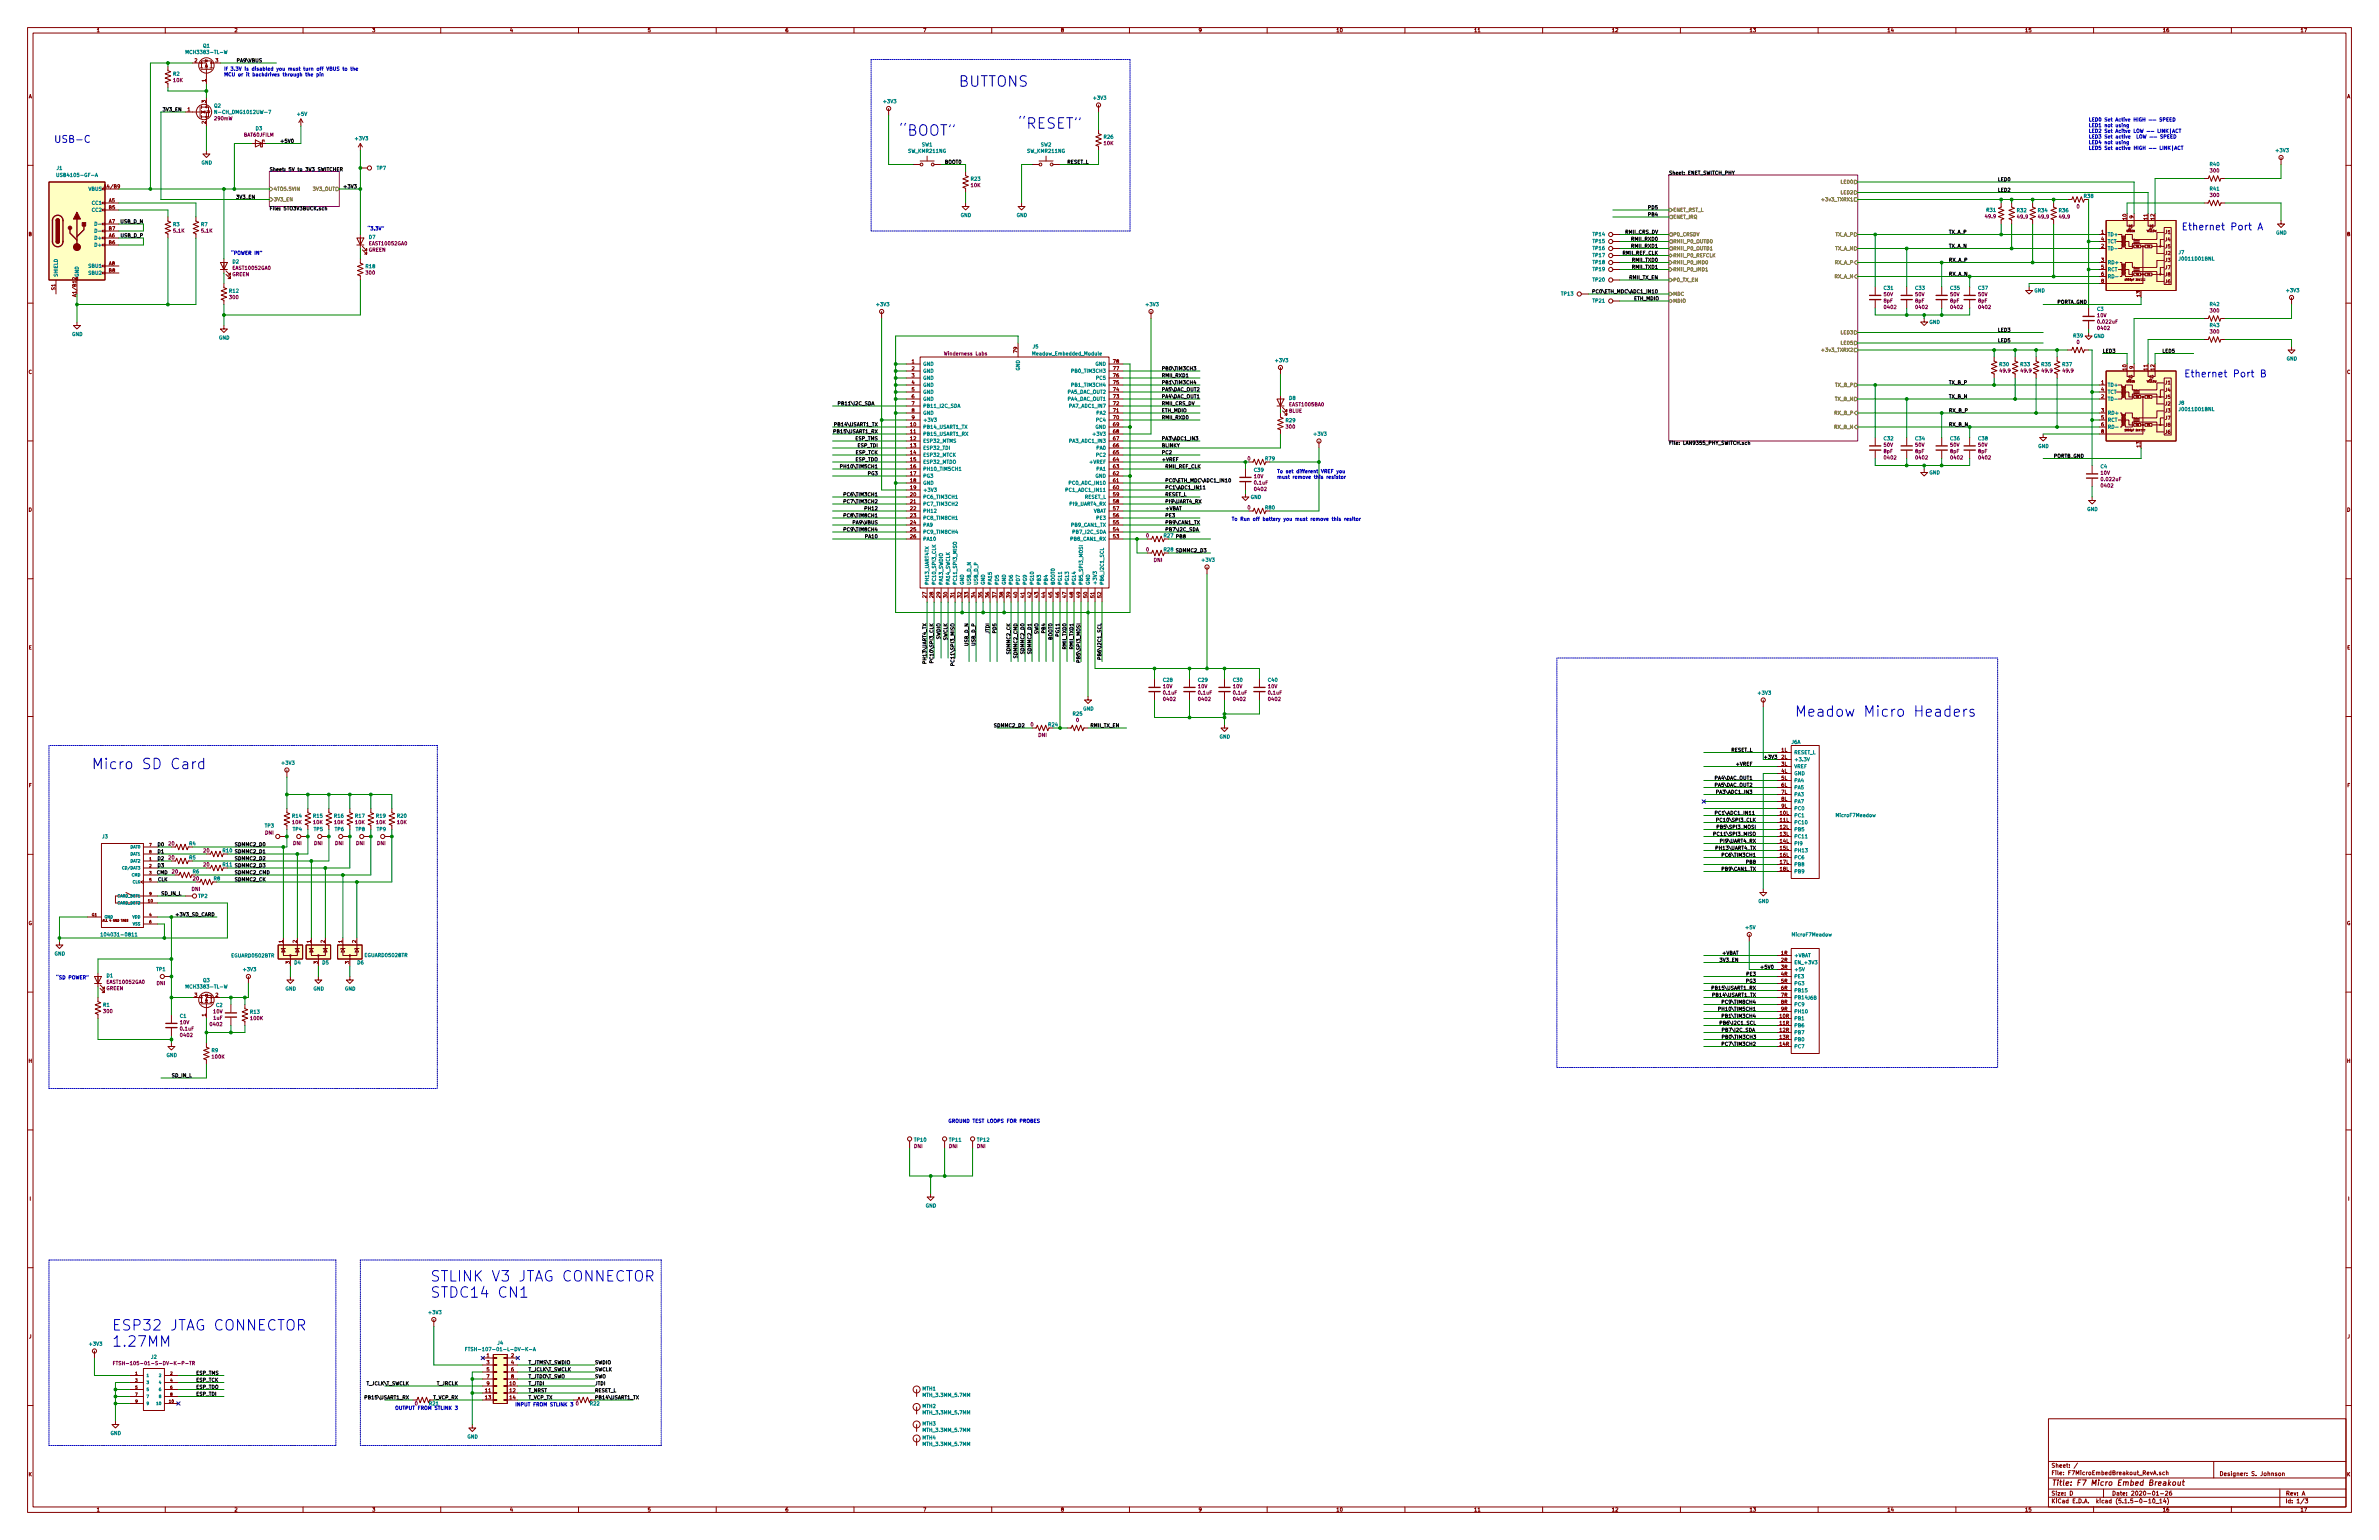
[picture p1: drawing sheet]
<svg xmlns="http://www.w3.org/2000/svg" width="864mm" height="559mm" viewBox="0 0 864 559" stroke-linecap="round" stroke-linejoin="round" font-family="sans-serif">
<defs><g id="words">
<g font-size="5.3" fill="#0000c2">
<text x="348" y="31.5">BUTTONS</text>
<text x="369.6" y="46.7">RESET</text>
<text x="326.4" y="49.3">BOOT</text>
<text x="651.5" y="260.1">Meadow Micro Headers</text>
<text x="38.4" y="279.1">Micro SD Card</text>
<text x="156.2" y="465">STLINK V3 JTAG CONNECTOR</text>
<text x="156.2" y="470.9">STDC14 CN1</text>
<text x="40.6" y="482.8">ESP32 JTAG CONNECTOR</text>
<text x="40.6" y="488.7">1.27MM</text>
</g>
<g font-size="3.5" fill="#0000c2">
<text x="21.8" y="51.8">USB-C</text>
<text x="795.8" y="83.6">Ethernet Port A</text>
<text x="797" y="136.9">Ethernet Port B</text>
</g>
<text font-size="2.8" fill="#840000" x="744.6" y="539.1">Title: F7 Micro Embed Breakout</text>
<g font-size="2.1" fill="#840000">
<text x="744.6" y="532.5">Sheet: /</text>
<text x="744.6" y="535.2">File: F7MicroEmbedBreakout_RevA.sch</text>
<text x="805.6" y="535.5">Designer: S. Johnson</text>
<text x="744.6" y="545.4">KiCad E.D.A. kicad (5.1.5-0-10_14)</text>
<text x="744.6" y="542.6">Size: D</text>
<text x="766.6" y="542.6">Date: 2020-01-26</text>
<text x="829.6" y="542.6">Rev: A</text>
<text x="829.6" y="545.4">Id: 1/3</text>
</g>
<g font-size="1.8" fill="#840000">
<text x="35" y="11.6">1</text>
<text x="85" y="11.6">2</text>
<text x="135" y="11.6">3</text>
<text x="185" y="11.6">4</text>
<text x="235" y="11.6">5</text>
<text x="285" y="11.6">6</text>
<text x="335" y="11.6">7</text>
<text x="385" y="11.6">8</text>
<text x="435" y="11.6">9</text>
<text x="485" y="11.6">10</text>
<text x="535" y="11.6">11</text>
<text x="585" y="11.6">12</text>
<text x="635" y="11.6">13</text>
<text x="685" y="11.6">14</text>
<text x="735" y="11.6">15</text>
<text x="785" y="11.6">16</text>
<text x="835" y="11.6">17</text>
<text x="70.6" y="22.6">2</text>
<text x="78.3" y="22.6">3</text>
<text x="74.7" y="29.7" transform="rotate(-90 74.7 29.7)">1</text>
<text x="10.4" y="35.6">A</text>
<text x="852" y="35.6">A</text>
<text x="68.1" y="40.4">1</text>
<text x="74.7" y="37.3" transform="rotate(-90 74.7 37.3)">3</text>
<text x="74.7" y="44.9" transform="rotate(-90 74.7 44.9)">2</text>
<text x="38.2" y="68.3">A4/B9</text>
<text x="39.5" y="73.4">A5</text>
<text x="39.5" y="75.9">B5</text>
<text x="39.5" y="81">A7</text>
<text x="39.5" y="83.6">B7</text>
<text x="771.9" y="79.7" transform="rotate(-90 771.9 79.7)">10</text>
<text x="774.4" y="79.2" transform="rotate(-90 774.4 79.2)">9</text>
<text x="779.5" y="79.7" transform="rotate(-90 779.5 79.7)">11</text>
<text x="782.1" y="79.7" transform="rotate(-90 782.1 79.7)">12</text>
<text x="10.4" y="85.6">B</text>
<text x="39.5" y="86.1">A6</text>
<text x="39.5" y="88.6">B6</text>
<text x="762.8" y="84.8">1</text>
<text x="762.8" y="89.9">2</text>
<text x="762.8" y="87.4">4</text>
<text x="786" y="84.9">J1</text>
<text x="786" y="87.6">J4</text>
<text x="852" y="85.6">B</text>
<text x="762.8" y="95">3</text>
<text x="786" y="92.5">J2</text>
<text x="786" y="95">J3</text>
<text x="786" y="90.1">J5</text>
<text x="39.5" y="96.3">A8</text>
<text x="39.5" y="98.8">B8</text>
<text x="762.8" y="97.5">5</text>
<text x="762.8" y="100.1">6</text>
<text x="786" y="97.7">J7</text>
<text x="786" y="100.3">J8</text>
<text x="20.1" y="105.2" transform="rotate(-90 20.1 105.2)">S1</text>
<text x="27.7" y="107.1" transform="rotate(-90 27.7 107.1)">A1/B12</text>
<text x="762.8" y="102.6">8</text>
<text x="777" y="107.6" transform="rotate(-90 777 107.6)">13</text>
<text x="786" y="102.8">J6</text>
<text x="331" y="131.8">1</text>
<text x="369.3" y="128" transform="rotate(-90 369.3 128)">79</text>
<text x="404.2" y="131.8">78</text>
<text x="10.4" y="135.6">C</text>
<text x="331" y="134.4">2</text>
<text x="331" y="136.9">3</text>
<text x="404.2" y="136.9">76</text>
<text x="404.2" y="134.4">77</text>
<text x="771.9" y="134.3" transform="rotate(-90 771.9 134.3)">10</text>
<text x="774.4" y="133.8" transform="rotate(-90 774.4 133.8)">9</text>
<text x="779.5" y="134.3" transform="rotate(-90 779.5 134.3)">11</text>
<text x="782.1" y="134.3" transform="rotate(-90 782.1 134.3)">12</text>
<text x="852" y="135.6">C</text>
<text x="331" y="139.4">4</text>
<text x="331" y="142">5</text>
<text x="404.2" y="142">74</text>
<text x="404.2" y="139.4">75</text>
<text x="762.8" y="139.4">1</text>
<text x="762.8" y="142">4</text>
<text x="786" y="139.5">J1</text>
<text x="786" y="142.2">J4</text>
<text x="331" y="144.5">6</text>
<text x="331" y="147.1">7</text>
<text x="331" y="149.6">8</text>
<text x="404.2" y="149.6">71</text>
<text x="404.2" y="147.1">72</text>
<text x="404.2" y="144.5">73</text>
<text x="762.8" y="144.5">2</text>
<text x="762.8" y="149.6">3</text>
<text x="786" y="147.1">J2</text>
<text x="786" y="149.7">J3</text>
<text x="786" y="144.7">J5</text>
<text x="330.5" y="154.7">10</text>
<text x="331" y="152.1">9</text>
<text x="404.2" y="154.7">69</text>
<text x="404.2" y="152.1">70</text>
<text x="762.8" y="152.1">5</text>
<text x="762.8" y="154.7">6</text>
<text x="786" y="152.3">J7</text>
<text x="786" y="154.9">J8</text>
<text x="330.5" y="157.2">11</text>
<text x="330.5" y="159.8">12</text>
<text x="404.2" y="159.8">67</text>
<text x="404.2" y="157.2">68</text>
<text x="762.8" y="157.2">8</text>
<text x="786" y="157.4">J6</text>
<text x="330.5" y="162.3">13</text>
<text x="330.5" y="164.8">14</text>
<text x="330.5" y="167.4">15</text>
<text x="404.2" y="167.4">64</text>
<text x="404.2" y="164.8">65</text>
<text x="404.2" y="162.3">66</text>
<text x="777" y="162.3" transform="rotate(-90 777 162.3)">13</text>
<text x="330.5" y="169.9">16</text>
<text x="330.5" y="172.5">17</text>
<text x="404.2" y="172.5">62</text>
<text x="404.2" y="169.9">63</text>
<text x="330.5" y="175">18</text>
<text x="330.5" y="177.5">19</text>
<text x="404.2" y="177.5">60</text>
<text x="404.2" y="175">61</text>
<text x="10.4" y="185.6">D</text>
<text x="330.5" y="180.1">20</text>
<text x="330.5" y="182.6">21</text>
<text x="330.5" y="185.2">22</text>
<text x="404.2" y="185.2">57</text>
<text x="404.2" y="182.6">58</text>
<text x="404.2" y="180.1">59</text>
<text x="852" y="185.6">D</text>
<text x="330.5" y="187.7">23</text>
<text x="330.5" y="190.2">24</text>
<text x="404.2" y="190.2">55</text>
<text x="404.2" y="187.7">56</text>
<text x="330.5" y="192.8">25</text>
<text x="330.5" y="195.3">26</text>
<text x="404.2" y="195.3">53</text>
<text x="404.2" y="192.8">54</text>
<text x="336.3" y="216.9" transform="rotate(-90 336.3 216.9)">27</text>
<text x="338.8" y="216.9" transform="rotate(-90 338.8 216.9)">28</text>
<text x="341.4" y="216.9" transform="rotate(-90 341.4 216.9)">29</text>
<text x="343.9" y="216.9" transform="rotate(-90 343.9 216.9)">30</text>
<text x="346.5" y="216.9" transform="rotate(-90 346.5 216.9)">31</text>
<text x="349" y="216.9" transform="rotate(-90 349 216.9)">32</text>
<text x="351.5" y="216.9" transform="rotate(-90 351.5 216.9)">33</text>
<text x="354.1" y="216.9" transform="rotate(-90 354.1 216.9)">34</text>
<text x="356.6" y="216.9" transform="rotate(-90 356.6 216.9)">35</text>
<text x="359.2" y="216.9" transform="rotate(-90 359.2 216.9)">36</text>
<text x="361.7" y="216.9" transform="rotate(-90 361.7 216.9)">37</text>
<text x="364.2" y="216.9" transform="rotate(-90 364.2 216.9)">38</text>
<text x="366.8" y="216.9" transform="rotate(-90 366.8 216.9)">39</text>
<text x="369.3" y="216.9" transform="rotate(-90 369.3 216.9)">40</text>
<text x="371.9" y="216.9" transform="rotate(-90 371.9 216.9)">41</text>
<text x="374.4" y="216.9" transform="rotate(-90 374.4 216.9)">42</text>
<text x="376.9" y="216.9" transform="rotate(-90 376.9 216.9)">43</text>
<text x="379.5" y="216.9" transform="rotate(-90 379.5 216.9)">44</text>
<text x="382" y="216.9" transform="rotate(-90 382 216.9)">45</text>
<text x="384.6" y="216.9" transform="rotate(-90 384.6 216.9)">46</text>
<text x="387.1" y="216.9" transform="rotate(-90 387.1 216.9)">47</text>
<text x="389.6" y="216.9" transform="rotate(-90 389.6 216.9)">48</text>
<text x="392.2" y="216.9" transform="rotate(-90 392.2 216.9)">49</text>
<text x="394.7" y="216.9" transform="rotate(-90 394.7 216.9)">50</text>
<text x="397.3" y="216.9" transform="rotate(-90 397.3 216.9)">51</text>
<text x="399.8" y="216.9" transform="rotate(-90 399.8 216.9)">52</text>
<text x="10.4" y="235.6">E</text>
<text x="852" y="235.6">E</text>
<text x="646.7" y="272.8">1L</text>
<text x="646.7" y="275.3">2L</text>
<text x="646.7" y="277.9">3L</text>
<text x="646.7" y="280.4">4L</text>
<text x="10.5" y="285.6">F</text>
<text x="646.7" y="283">5L</text>
<text x="646.7" y="285.5">6L</text>
<text x="852.1" y="285.6">F</text>
<text x="646.7" y="288">7L</text>
<text x="646.7" y="290.6">8L</text>
<text x="646.7" y="293.1">9L</text>
<text x="646.2" y="295.7">10L</text>
<text x="646.2" y="298.2">11L</text>
<text x="646.2" y="300.7">12L</text>
<text x="646.2" y="303.3">13L</text>
<text x="646.2" y="305.8">14L</text>
<text x="646.2" y="308.4">15L</text>
<text x="646.2" y="310.9">16L</text>
<text x="646.2" y="313.4">17L</text>
<text x="646.2" y="316">18L</text>
<text x="10.3" y="335.6">G</text>
<text x="851.9" y="335.6">G</text>
<text x="102.6" y="342.1" transform="rotate(-90 102.6 342.1)">1</text>
<text x="107.7" y="342.1" transform="rotate(-90 107.7 342.1)">2</text>
<text x="112.8" y="342.1" transform="rotate(-90 112.8 342.1)">1</text>
<text x="117.9" y="342.1" transform="rotate(-90 117.9 342.1)">2</text>
<text x="124.2" y="342.1" transform="rotate(-90 124.2 342.1)">1</text>
<text x="129.3" y="342.1" transform="rotate(-90 129.3 342.1)">2</text>
<text x="646.6" y="346.5">1R</text>
<text x="105.2" y="349.7" transform="rotate(-90 105.2 349.7)">3</text>
<text x="115.3" y="349.7" transform="rotate(-90 115.3 349.7)">3</text>
<text x="126.7" y="349.7" transform="rotate(-90 126.7 349.7)">3</text>
<text x="646.6" y="349">2R</text>
<text x="646.6" y="351.5">3R</text>
<text x="646.6" y="354.1">4R</text>
<text x="646.6" y="356.6">5R</text>
<text x="646.6" y="359.2">6R</text>
<text x="70.6" y="361.7">3</text>
<text x="78.3" y="361.7">2</text>
<text x="646.6" y="361.7">7R</text>
<text x="646.6" y="364.2">8R</text>
<text x="74.7" y="368.8" transform="rotate(-90 74.7 368.8)">1</text>
<text x="646.1" y="369.3">10R</text>
<text x="646.1" y="371.9">11R</text>
<text x="646.6" y="366.8">9R</text>
<text x="646.1" y="374.4">12R</text>
<text x="646.1" y="376.9">13R</text>
<text x="646.1" y="379.5">14R</text>
<text x="10.4" y="385.6">H</text>
<text x="852" y="385.6">H</text>
<text x="10.7" y="435.6">I</text>
<text x="852.3" y="435.6">I</text>
<text x="10.5" y="485.6">J</text>
<text x="852.1" y="485.6">J</text>
<text x="176.7" y="492.5">1</text>
<text x="176.7" y="495">3</text>
<text x="176.7" y="497.6">5</text>
<text x="185.6" y="492.5">2</text>
<text x="185.6" y="495">4</text>
<text x="185.6" y="497.6">6</text>
<text x="176.7" y="500.1">7</text>
<text x="176.7" y="502.7">9</text>
<text x="185.1" y="502.7">10</text>
<text x="185.6" y="500.1">8</text>
<text x="176.2" y="505.2">11</text>
<text x="176.2" y="507.7">13</text>
<text x="185.1" y="505.2">12</text>
<text x="185.1" y="507.7">14</text>
<text x="10.4" y="535.6">K</text>
<text x="852" y="535.6">K</text>
<text x="35" y="548.4">1</text>
<text x="85" y="548.4">2</text>
<text x="135" y="548.4">3</text>
<text x="185" y="548.4">4</text>
<text x="235" y="548.4">5</text>
<text x="285" y="548.4">6</text>
<text x="335" y="548.4">7</text>
<text x="385" y="548.4">8</text>
<text x="435" y="548.4">9</text>
<text x="485" y="548.4">10</text>
<text x="535" y="548.4">11</text>
<text x="585" y="548.4">12</text>
<text x="635" y="548.4">13</text>
<text x="685" y="548.4">14</text>
<text x="735" y="548.4">15</text>
<text x="785" y="548.4">16</text>
<text x="835" y="548.4">17</text>
</g>
<g font-size="1.8" fill="#008484">
<text x="73.8" y="17.3">Q1</text>
<text x="68.5" y="19.6">MCH3383-TL-W</text>
<text x="62.9" y="27.5">R2</text>
<text x="77.8" y="39">Q2</text>
<text x="79.1" y="41.3">N-CH_DMG1012UW-7</text>
<text x="320.9" y="37.4">+3V3</text>
<text x="397.1" y="36.2">+3V3</text>
<text x="92.9" y="47.3">D3</text>
<text x="108" y="42">+5V</text>
<text x="129.1" y="50.9">+3V3</text>
<text x="334.6" y="53.1">SW1</text>
<text x="377.8" y="53.1">SW2</text>
<text x="400.8" y="50.3">R26</text>
<text x="73.1" y="59.7">GND</text>
<text x="329.8" y="55.4">SW_KMR211NG</text>
<text x="373" y="55.4">SW_KMR211NG</text>
<text x="826.3" y="55.2">+3V3</text>
<text x="20.6" y="61.6">J1</text>
<text x="21.7" y="64.2">USB4105-GF-A</text>
<text x="136.8" y="61.6">TP7</text>
<text x="352.5" y="65.6">R23</text>
<text x="802.3" y="60.2">R40</text>
<text x="32.2" y="69.2">VBUS</text>
<text x="756.6" y="71.8">R38</text>
<text x="802.3" y="69.1">R41</text>
<text x="33.6" y="74.3">CC1</text>
<text x="33.6" y="76.8">CC2</text>
<text x="721.2" y="76.9">R31</text>
<text x="732.3" y="77">R32</text>
<text x="739.9" y="77">R34</text>
<text x="747.5" y="77">R36</text>
<text x="62.9" y="82.1">R3</text>
<text x="73.1" y="82.1">R7</text>
<text x="348.7" y="78.7">GND</text>
<text x="369" y="78.7">GND</text>
<text x="34.8" y="87">D+</text>
<text x="34.8" y="89.5">D+</text>
<text x="134" y="86.7">D7</text>
<text x="578.3" y="88.2">TP15</text>
<text x="578.3" y="85.6">TP14</text>
<text x="765" y="85.7">TD+</text>
<text x="765" y="88.3">TCT</text>
<text x="826.2" y="85.1">GND</text>
<text x="84.5" y="95.6">D2</text>
<text x="578.3" y="95.8">TP18</text>
<text x="578.3" y="93.3">TP17</text>
<text x="578.3" y="90.7">TP16</text>
<text x="765" y="90.8">TD-</text>
<text x="765" y="95.9">RD+</text>
<text x="790.9" y="92.2">J7</text>
<text x="791.4" y="94.5">J0011D01BNL</text>
<text x="21" y="100.6" transform="rotate(-90 21 100.6)">SHIELD</text>
<text x="28.6" y="100.6" transform="rotate(-90 28.6 100.6)">GND</text>
<text x="32.4" y="97.2">SBU1</text>
<text x="32.4" y="99.7">SBU2</text>
<text x="132.8" y="97.3">R18</text>
<text x="578.3" y="98.3">TP19</text>
<text x="765" y="98.4">RCT</text>
<text x="765" y="101">RD-</text>
<text x="83.3" y="106.2">R12</text>
<text x="566.8" y="107.2">TP13</text>
<text x="578.3" y="102.2">TP20</text>
<text x="683.9" y="105.2">C31</text>
<text x="695.4" y="105.2">C33</text>
<text x="708.1" y="105.2">C35</text>
<text x="718.2" y="105.2">C37</text>
<text x="738.5" y="106.1">GND</text>
<text x="830.1" y="106">+3V3</text>
<text x="318.3" y="111.1">+3V3</text>
<text x="416.1" y="111.1">+3V3</text>
<text x="578.3" y="109.8">TP21</text>
<text x="761.3" y="112.8">C3</text>
<text x="802.3" y="111">R42</text>
<text x="700.4" y="117.5">GND</text>
<text x="802.3" y="118.7">R43</text>
<text x="26.1" y="121.9">GND</text>
<text x="79.5" y="123.2">GND</text>
<text x="752.8" y="122.5">R39</text>
<text x="760" y="122.6">GND</text>
<text x="375" y="126.4">J5</text>
<text x="375.3" y="129">Meadow_Embedded_Module</text>
<text x="463.1" y="131.4">+3V3</text>
<text x="830" y="130.8">GND</text>
<text x="335" y="132.7">GND</text>
<text x="335" y="135.3">GND</text>
<text x="335" y="137.8">GND</text>
<text x="370.2" y="134.5" transform="rotate(-90 370.2 134.5)">GND</text>
<text x="389.6" y="135.3">PB0_TIM3CH3</text>
<text x="397.6" y="132.7">GND</text>
<text x="398.1" y="137.8">PC5</text>
<text x="725.9" y="132.9">R30</text>
<text x="733.5" y="132.9">R33</text>
<text x="741.1" y="132.9">R35</text>
<text x="748.8" y="132.9">R37</text>
<text x="335" y="140.3">GND</text>
<text x="335" y="142.9">GND</text>
<text x="387.6" y="142.9">PA5_DAC_OUT2</text>
<text x="389.6" y="140.3">PB1_TIM3CH4</text>
<text x="765" y="140.3">TD+</text>
<text x="765" y="142.9">TCT</text>
<text x="335" y="145.4">GND</text>
<text x="335" y="148">PB11_I2C_SDA</text>
<text x="387.6" y="145.4">PA4_DAC_OUT1</text>
<text x="388.6" y="148">PA7_ADC1_IN7</text>
<text x="468" y="145.1">D8</text>
<text x="765" y="145.4">TD-</text>
<text x="790.9" y="146.8">J8</text>
<text x="791.4" y="149.1">J0011D01BNL</text>
<text x="335" y="155.6">PB14_USART1_TX</text>
<text x="335" y="150.5">GND</text>
<text x="335" y="153">+3V3</text>
<text x="397.6" y="155.6">GND</text>
<text x="398.1" y="153">PC4</text>
<text x="398.1" y="150.5">PA2</text>
<text x="466.8" y="153.2">R29</text>
<text x="765" y="150.5">RD+</text>
<text x="765" y="153">RCT</text>
<text x="765" y="155.6">RD-</text>
<text x="335" y="158.1">PB15_USART1_RX</text>
<text x="335" y="160.7">ESP32_MTMS</text>
<text x="388.6" y="160.7">PA3_ADC1_IN3</text>
<text x="397.4" y="158.1">+3V3</text>
<text x="477.1" y="158.1">+3V3</text>
<text x="683.9" y="159.8">C32</text>
<text x="695.4" y="159.8">C34</text>
<text x="708.1" y="159.8">C36</text>
<text x="718.2" y="159.8">C38</text>
<text x="335" y="163.2">ESP32_TDI</text>
<text x="335" y="165.7">ESP32_MTCK</text>
<text x="398.1" y="165.7">PC2</text>
<text x="398.1" y="163.2">PA0</text>
<text x="459.4" y="167.1">R79</text>
<text x="739.9" y="162.6">GND</text>
<text x="335" y="168.3">ESP32_MTDO</text>
<text x="335" y="170.8">PH10_TIM5CH1</text>
<text x="335" y="173.4">PG3</text>
<text x="395.8" y="168.3">+VREF</text>
<text x="397.6" y="173.4">GND</text>
<text x="398.1" y="170.8">PA1</text>
<text x="455.3" y="171.2">C39</text>
<text x="700.4" y="172.1">GND</text>
<text x="762.6" y="169.9">C4</text>
<text x="335" y="175.9">GND</text>
<text x="335" y="178.4">+3V3</text>
<text x="387.6" y="178.4">PC1_ADC1_IN11</text>
<text x="388.6" y="175.9">PC0_ADC_IN10</text>
<text x="335" y="181">PC6_TIM3CH1</text>
<text x="335" y="183.5">PC7_TIM3CH2</text>
<text x="388.6" y="183.5">PI9_UART4_RX</text>
<text x="393.6" y="181">RESET_L</text>
<text x="454" y="181">GND</text>
<text x="459.4" y="184.8">R80</text>
<text x="757.6" y="185.4">GND</text>
<text x="335" y="186.1">PH12</text>
<text x="335" y="188.6">PC8_TIM8CH1</text>
<text x="335" y="191.1">PA9</text>
<text x="389.1" y="191.1">PB9_CAN1_TX</text>
<text x="396.7" y="186.1">VBAT</text>
<text x="398.2" y="188.6">PE3</text>
<text x="335" y="193.7">PC9_TIM8CH4</text>
<text x="335" y="196.2">PA10</text>
<text x="388.9" y="196.2">PB8_CAN1_RX</text>
<text x="389.7" y="193.7">PB7_I2C_SDA</text>
<text x="422.6" y="200.1">R28</text>
<text x="436.4" y="203.8">+3V3</text>
<text x="337.2" y="212.3" transform="rotate(-90 337.2 212.3)">PH13_UART4TX</text>
<text x="339.7" y="212.3" transform="rotate(-90 339.7 212.3)">PC10_SPI3_CLK</text>
<text x="342.3" y="212.3" transform="rotate(-90 342.3 212.3)">PA13_SWDIO</text>
<text x="344.8" y="212.3" transform="rotate(-90 344.8 212.3)">PA14_SWCLK</text>
<text x="347.3" y="212.3" transform="rotate(-90 347.3 212.3)">PC11_SPI3_MISO</text>
<text x="349.9" y="212.3" transform="rotate(-90 349.9 212.3)">GND</text>
<text x="352.4" y="212.3" transform="rotate(-90 352.4 212.3)">USB_D_N</text>
<text x="355" y="212.3" transform="rotate(-90 355 212.3)">USB_D_P</text>
<text x="357.5" y="212.3" transform="rotate(-90 357.5 212.3)">GND</text>
<text x="360" y="212.3" transform="rotate(-90 360 212.3)">PA15</text>
<text x="362.6" y="212.3" transform="rotate(-90 362.6 212.3)">PD5</text>
<text x="365.1" y="212.3" transform="rotate(-90 365.1 212.3)">GND</text>
<text x="367.7" y="212.3" transform="rotate(-90 367.7 212.3)">PD6</text>
<text x="370.2" y="212.3" transform="rotate(-90 370.2 212.3)">PD7</text>
<text x="372.7" y="212.3" transform="rotate(-90 372.7 212.3)">PG9</text>
<text x="375.3" y="212.3" transform="rotate(-90 375.3 212.3)">PG10</text>
<text x="377.8" y="212.3" transform="rotate(-90 377.8 212.3)">PB3</text>
<text x="380.4" y="212.3" transform="rotate(-90 380.4 212.3)">PB4</text>
<text x="382.9" y="212.3" transform="rotate(-90 382.9 212.3)">BOOT0</text>
<text x="385.4" y="212.3" transform="rotate(-90 385.4 212.3)">PG11</text>
<text x="388" y="212.3" transform="rotate(-90 388 212.3)">PG13</text>
<text x="390.5" y="212.3" transform="rotate(-90 390.5 212.3)">PG14</text>
<text x="393.1" y="212.3" transform="rotate(-90 393.1 212.3)">PB5_SPI3_MOSI</text>
<text x="395.6" y="212.3" transform="rotate(-90 395.6 212.3)">GND</text>
<text x="398.1" y="212.3" transform="rotate(-90 398.1 212.3)">+3V3</text>
<text x="400.7" y="212.3" transform="rotate(-90 400.7 212.3)">PB6_I2C1_SCL</text>
<text x="422.3" y="247.4">C28</text>
<text x="435" y="247.4">C29</text>
<text x="447.7" y="247.4">C30</text>
<text x="460.4" y="247.4">C40</text>
<text x="393.1" y="257.8">GND</text>
<text x="638.4" y="252.1">+3V3</text>
<text x="380.6" y="263.6">R24</text>
<text x="389.5" y="259.6">R25</text>
<text x="442.7" y="268">GND</text>
<text x="650.3" y="269.9">J6A</text>
<text x="651.3" y="273.7">RESET_L</text>
<text x="102.4" y="277.5">+3V3</text>
<text x="651.3" y="276.2">+3.3V</text>
<text x="651.3" y="278.8">VREF</text>
<text x="651.3" y="281.3">GND</text>
<text x="651.3" y="283.8">PA4</text>
<text x="651.3" y="286.4">PA5</text>
<text x="651.3" y="288.9">PA3</text>
<text x="651.3" y="291.5">PA7</text>
<text x="106.1" y="296.7">R14</text>
<text x="113.8" y="296.7">R15</text>
<text x="121.4" y="296.7">R16</text>
<text x="129" y="296.7">R17</text>
<text x="136.6" y="296.7">R19</text>
<text x="144.2" y="296.7">R20</text>
<text x="651.3" y="296.5">PC1</text>
<text x="651.3" y="299.1">PC10</text>
<text x="651.3" y="294">PC0</text>
<text x="666.7" y="296.5">MicroF7Meadow</text>
<text x="37.1" y="304.2">J3</text>
<text x="96.2" y="300.3">TP3</text>
<text x="106.3" y="301.5">TP4</text>
<text x="113.9" y="301.5">TP5</text>
<text x="121.6" y="301.5">TP6</text>
<text x="129.2" y="301.5">TP8</text>
<text x="136.8" y="301.5">TP9</text>
<text x="651.3" y="301.6">PB5</text>
<text x="651.3" y="304.2">PC11</text>
<text x="68.7" y="311.8">R5</text>
<text x="68.7" y="306.8">R4</text>
<text x="651.3" y="306.7">PI9</text>
<text x="651.3" y="309.2">PH13</text>
<text x="651.3" y="311.8">PC6</text>
<text x="70" y="316.9">R6</text>
<text x="651.3" y="314.3">PB8</text>
<text x="651.3" y="316.9">PB9</text>
<text x="77.6" y="319.5">R8</text>
<text x="72" y="325.8">TP2</text>
<text x="638.3" y="327.7">GND</text>
<text x="38" y="339.8">104031-0811</text>
<text x="633.8" y="337.2">+5V</text>
<text x="650.8" y="339.8">MicroF7Meadow</text>
<text x="19.8" y="346.7">GND</text>
<text x="84.1" y="347.4">EGUARD0502BTR</text>
<text x="132.5" y="347.3">EGUARD0502BTR</text>
<text x="651.3" y="347.3">+VBAT</text>
<text x="56.8" y="352.3">TP1</text>
<text x="88.5" y="352.4">+3V3</text>
<text x="106.9" y="349.9">D4</text>
<text x="117" y="349.9">D5</text>
<text x="129.7" y="349.9">D6</text>
<text x="651.3" y="349.9">EN_+3V3</text>
<text x="651.3" y="352.4">+5V</text>
<text x="38.7" y="354.7">D1</text>
<text x="68.5" y="358.7">MCH3383-TL-W</text>
<text x="73.8" y="356.4">Q3</text>
<text x="103.6" y="359.4">GND</text>
<text x="113.7" y="359.4">GND</text>
<text x="125.2" y="359.4">GND</text>
<text x="651.3" y="355">PE3</text>
<text x="651.3" y="357.5">PG3</text>
<text x="37.5" y="365.3">R1</text>
<text x="78.5" y="365.4">C2</text>
<text x="651.3" y="360">PB15</text>
<text x="651.3" y="362.6">PB14 J6B</text>
<text x="651.3" y="365.1">PC9</text>
<text x="65.4" y="369.3">C1</text>
<text x="90.9" y="367.8">R13</text>
<text x="651.3" y="370.2">PB1</text>
<text x="651.3" y="367.7">PH10</text>
<text x="651.3" y="372.7">PB6</text>
<text x="651.3" y="375.3">PB7</text>
<text x="651.3" y="377.8">PB0</text>
<text x="60.4" y="383.5">GND</text>
<text x="76.9" y="381.8">R9</text>
<text x="651.3" y="380.4">PC7</text>
<text x="332" y="414.2">TP10</text>
<text x="344.7" y="414.2">TP11</text>
<text x="354.8" y="414.2">TP12</text>
<text x="336" y="438.1">GND</text>
<text x="155.8" y="476.9">+3V3</text>
<text x="32.6" y="488.3">+3V3</text>
<text x="172" y="490.2">FTSH-107-01-L-DV-K-A</text>
<text x="180.6" y="487.9">J4</text>
<text x="54.9" y="493">J2</text>
<text x="155.9" y="510">R21</text>
<text x="214.3" y="510">R22</text>
<text x="334.8" y="504.5">MTH1</text>
<text x="335.3" y="506.9">MTH_3.3MM_5.7MM</text>
<text x="334.8" y="510.9">MTH2</text>
<text x="335.3" y="513.2">MTH_3.3MM_5.7MM</text>
<text x="40.1" y="520.7">GND</text>
<text x="169.6" y="522">GND</text>
<text x="334.8" y="517.2">MTH3</text>
<text x="335.3" y="519.6">MTH_3.3MM_5.7MM</text>
<text x="334.8" y="522.3">MTH4</text>
<text x="335.3" y="524.6">MTH_3.3MM_5.7MM</text>
</g>
<g font-size="1.8">
<text x="86.4" y="22.6">PA9\VBUS</text>
<text x="59.5" y="40.4">3V3_EN</text>
<text x="101.6" y="51.8">+5V0</text>
<text x="342.9" y="59.4">BOOT0</text>
<text x="387.3" y="59.4">RESET_L</text>
<text x="97.8" y="62.1">Sheet: 5V to 3V3 SWITCHER</text>
<text x="605.8" y="63.4">Sheet: ENET_SWITCH_PHY</text>
<text x="725.2" y="65.8">LED0</text>
<text x="124.5" y="68.3">+3V3</text>
<text x="725.2" y="69.6">LED2</text>
<text x="86.1" y="72.1">3V3_EN</text>
<text x="97.8" y="76.3">File: 5TO3V3BUCK.sch</text>
<text x="598.6" y="75.9">PD5</text>
<text x="43.8" y="81">USB_D_N</text>
<text x="598.6" y="78.5">PB4</text>
<text x="43.9" y="86.1">USB_D_P</text>
<text x="590.1" y="84.8">RMII_CRS_DV</text>
<text x="592.6" y="87.4">RMII_RXD0</text>
<text x="592.6" y="89.9">RMII_RXD1</text>
<text x="707.4" y="84.8">TX_A_P</text>
<text x="707.4" y="89.9">TX_A_N</text>
<text x="589.1" y="92.5">RMII_REF_CLK</text>
<text x="592.7" y="95">RMII_TXD0</text>
<text x="707.4" y="95">RX_A_P</text>
<text x="591.6" y="101.3">RMII_TX_EN</text>
<text x="592.7" y="97.5">RMII_TXD1</text>
<text x="707.4" y="100.1">RX_A_N</text>
<text x="579.5" y="106.4">PC0\ETH_MDC\ADC1_IN10</text>
<text x="593.1" y="109">ETH_MDIO</text>
<text x="746.8" y="110.2">PORTA_GND</text>
<text x="725.2" y="120.4">LED3</text>
<text x="725.2" y="124.2">LED5</text>
<text x="763.3" y="128">LED3</text>
<text x="784.9" y="128">LED5</text>
<text x="421.6" y="136.9">RMII_RXD1</text>
<text x="421.6" y="134.4">PB0\TIM3CH3</text>
<text x="421.6" y="142">PA5\DAC_OUT2</text>
<text x="421.6" y="139.4">PB1\TIM3CH4</text>
<text x="707.4" y="139.4">TX_B_P</text>
<text x="305.1" y="147.1">PB11\I2C_SDA</text>
<text x="421.6" y="147.1">RMII_CRS_DV</text>
<text x="421.6" y="149.6">ETH_MDIO</text>
<text x="421.6" y="144.5">PA4\DAC_OUT1</text>
<text x="707.4" y="149.6">RX_B_P</text>
<text x="707.4" y="144.5">TX_B_N</text>
<text x="303.5" y="154.7">PB14\USART1_TX</text>
<text x="421.6" y="152.1">RMII_RXD0</text>
<text x="707.4" y="154.7">RX_B_N</text>
<text x="303.3" y="157.2">PB15\USART1_RX</text>
<text x="310.5" y="159.8">ESP_TMS</text>
<text x="421.6" y="159.8">PA3\ADC1_IN3</text>
<text x="605.8" y="161.4">File: LAN9355_PHY_SWITCH.sch</text>
<text x="310.5" y="167.4">ESP_TDO</text>
<text x="310.6" y="164.8">ESP_TCK</text>
<text x="311.4" y="162.3">ESP_TDI</text>
<text x="421.6" y="162.3">BLINKY</text>
<text x="421.6" y="167.4">+VREF</text>
<text x="421.6" y="164.8">PC2</text>
<text x="745.5" y="166.1">PORTB_GND</text>
<text x="306.3" y="169.9">PH10\TIM5CH1</text>
<text x="315.2" y="172.5">PG3</text>
<text x="422.9" y="169.9">RMII_REF_CLK</text>
<text x="422.9" y="175">PC0\ETH_MDC\ADC1_IN10</text>
<text x="422.9" y="177.5">PC1\ADC1_IN11</text>
<text x="307.3" y="182.6">PC7\TIM3CH2</text>
<text x="307.3" y="180.1">PC6\TIM3CH1</text>
<text x="314.4" y="185.2">PH12</text>
<text x="422.9" y="185.2">+VBAT</text>
<text x="422.9" y="182.6">PI9\UART4_RX</text>
<text x="422.9" y="180.1">RESET_L</text>
<text x="307.3" y="187.7">PC8\TIM8CH1</text>
<text x="309.9" y="190.2">PA9\VBUS</text>
<text x="422.9" y="190.2">PB9\CAN1_TX</text>
<text x="422.9" y="187.7">PE3</text>
<text x="307.3" y="192.8">PC9\TIM8CH4</text>
<text x="314.4" y="195.3">PA10</text>
<text x="422.6" y="195">R27 PB8</text>
<text x="422.9" y="192.8">PB7\I2C_SDA</text>
<text x="427.3" y="200.4">SDMMC2_D3</text>
<text x="341.4" y="232.1" transform="rotate(-90 341.4 232.1)">SWDIO</text>
<text x="343.9" y="232.5" transform="rotate(-90 343.9 232.5)">SWCLK</text>
<text x="359.2" y="229.9" transform="rotate(-90 359.2 229.9)">JTDI</text>
<text x="361.7" y="229.5" transform="rotate(-90 361.7 229.5)">PD5</text>
<text x="376.9" y="230.3" transform="rotate(-90 376.9 230.3)">SWO</text>
<text x="379.5" y="229.5" transform="rotate(-90 379.5 229.5)">PB4</text>
<text x="382" y="232.2" transform="rotate(-90 382 232.2)">BOOT0</text>
<text x="384.6" y="230.6" transform="rotate(-90 384.6 230.6)">PG11</text>
<text x="338.8" y="239.4" transform="rotate(-90 338.8 239.4)">PC10\SPI3_CLK</text>
<text x="351.5" y="234.3" transform="rotate(-90 351.5 234.3)">USB_D_N</text>
<text x="354.1" y="234.2" transform="rotate(-90 354.1 234.2)">USB_D_P</text>
<text x="366.8" y="237.3" transform="rotate(-90 366.8 237.3)">SDMMC2_CK</text>
<text x="369.3" y="238.7" transform="rotate(-90 369.3 238.7)">SDMMC2_CMD</text>
<text x="371.9" y="237" transform="rotate(-90 371.9 237)">SDMMC2_D0</text>
<text x="374.4" y="237" transform="rotate(-90 374.4 237)">SDMMC2_D1</text>
<text x="387.1" y="235.3" transform="rotate(-90 387.1 235.3)">RMII_TXD0</text>
<text x="389.6" y="235.3" transform="rotate(-90 389.6 235.3)">RMII_TXD1</text>
<text x="392.2" y="239.3" transform="rotate(-90 392.2 239.3)">PB5\SPI3_MOSI</text>
<text x="399.8" y="238.3" transform="rotate(-90 399.8 238.3)">PB6\I2C1_SCL</text>
<text x="336.3" y="240.1" transform="rotate(-90 336.3 240.1)">PH13\UART4_TX</text>
<text x="346.5" y="240.3" transform="rotate(-90 346.5 240.3)">PC11\SPI3_MISO</text>
<text x="361.2" y="263.9">SDMMC2_D2</text>
<text x="396" y="263.9">RMII_TX_EN</text>
<text x="628.3" y="272.8">RESET_L</text>
<text x="640.1" y="275.3">+3V3</text>
<text x="630.5" y="277.9">+VREF</text>
<text x="622.3" y="283">PA4\DAC_OUT1</text>
<text x="622.3" y="285.5">PA5\DAC_OUT2</text>
<text x="623.8" y="288">PA3\ADC1_IN3</text>
<text x="622.3" y="295.7">PC1\ADC1_IN11</text>
<text x="624.2" y="298.2">PC10\SPI3_CLK</text>
<text x="623.3" y="303.3">PC11\SPI3_MISO</text>
<text x="624.3" y="300.7">PB5\SPI3_MOSI</text>
<text x="625.1" y="305.8">PI9\UART4_RX</text>
<text x="57.4" y="307.1">D0</text>
<text x="57.4" y="309.6">D1</text>
<text x="80.9" y="309.3">R10 SDMMC2_D1</text>
<text x="85.1" y="307.1">SDMMC2_D0</text>
<text x="623.5" y="308.4">PH13\UART4_TX</text>
<text x="626" y="310.9">PC6\TIM3CH1</text>
<text x="56.9" y="317.2">CMD</text>
<text x="57.4" y="312.2">D2</text>
<text x="57.4" y="314.7">D3</text>
<text x="80.9" y="314.4">R11 SDMMC2_D3</text>
<text x="85.1" y="317.2">SDMMC2_CMD</text>
<text x="85.1" y="312.2">SDMMC2_D2</text>
<text x="625.6" y="316">PB9\CAN1_TX</text>
<text x="634.1" y="313.4">PB8</text>
<text x="57.3" y="319.8">CLK</text>
<text x="85.1" y="319.8">SDMMC2_CK</text>
<text x="58.4" y="324.9">SD_IN_L</text>
<text x="63.5" y="332.5">+3V3_SD_CARD</text>
<text x="625.3" y="346.5">+VBAT</text>
<text x="624.6" y="349">3V3_EN</text>
<text x="638.8" y="351.5">+5V0</text>
<text x="622.1" y="359.2">PB15\USART1_RX</text>
<text x="634" y="356.6">PG3</text>
<text x="634.2" y="354.1">PE3</text>
<text x="622.3" y="361.7">PB14\USART1_TX</text>
<text x="626" y="364.2">PC9\TIM8CH4</text>
<text x="625.1" y="366.8">PH10\TIM5CH1</text>
<text x="625.3" y="371.9">PB6\I2C1_SCL</text>
<text x="626" y="369.3">PB1\TIM3CH4</text>
<text x="624.8" y="374.4">PB7\I2C_SDA</text>
<text x="624.8" y="376.9">PB0\TIM3CH3</text>
<text x="626" y="379.5">PC7\TIM3CH2</text>
<text x="62.2" y="390.9">SD_IN_L</text>
<text x="191.8" y="495">T_JTMS\T_SWDIO</text>
<text x="191.8" y="497.6">T_JCLK\T_SWCLK</text>
<text x="215.9" y="497.6">SWCLK</text>
<text x="215.9" y="495">SWDIO</text>
<text x="71.1" y="503.9">ESP_TDO</text>
<text x="71.1" y="501.4">ESP_TCK</text>
<text x="71.1" y="498.9">ESP_TMS</text>
<text x="132.9" y="502.7">T_JCLK\T_SWCLK</text>
<text x="158.4" y="502.7">T_JRCLK</text>
<text x="191.8" y="500.1">T_JTDO\T_SWO</text>
<text x="191.8" y="502.7">T_JTDI</text>
<text x="215.9" y="502.7">JTDI</text>
<text x="215.9" y="500.1">SWO</text>
<text x="71.1" y="506.5">ESP_TDI</text>
<text x="133.1" y="507.7">PB15\USART1_RX</text>
<text x="157.2" y="507.7">T_VCP_RX</text>
<text x="191.8" y="507.7">T_VCP_TX</text>
<text x="191.8" y="505.2">T_NRST</text>
<text x="215.9" y="507.7">PB14\USART1_TX</text>
<text x="215.9" y="505.2">RESET_L</text>
</g>
<g font-size="1.8" fill="#840084">
<text x="63" y="29.8">10K</text>
<text x="78" y="43.6">290mW</text>
<text x="88.6" y="49.6">BAT60JFILM</text>
<text x="400.8" y="52.6">10K</text>
<text x="802.4" y="62.6">300</text>
<text x="352.5" y="67.9">10K</text>
<text x="802.4" y="71.5">300</text>
<text x="753.9" y="75.6">0</text>
<text x="720.8" y="79.2">49.9</text>
<text x="732.4" y="79.3">49.9</text>
<text x="740.1" y="79.3">49.9</text>
<text x="747.7" y="79.3">49.9</text>
<text x="63" y="84.4">5.1K</text>
<text x="73.2" y="84.4">5.1K</text>
<text x="134.2" y="89">EAST10052GA0</text>
<text x="133.8" y="91.3">GREEN</text>
<text x="84.3" y="100.2">GREEN</text>
<text x="84.7" y="97.9">EAST10052GA0</text>
<text x="132.9" y="99.6">300</text>
<text x="683.9" y="107.5">50V</text>
<text x="695.3" y="107.5">50V</text>
<text x="708" y="107.5">50V</text>
<text x="718.2" y="107.5">50V</text>
<text x="83.4" y="108.5">300</text>
<text x="683.9" y="109.8">8pF</text>
<text x="684.2" y="112.1">0402</text>
<text x="695.3" y="109.8">8pF</text>
<text x="695.6" y="112.1">0402</text>
<text x="708" y="109.8">8pF</text>
<text x="708.3" y="112.1">0402</text>
<text x="718.2" y="109.8">8pF</text>
<text x="718.5" y="112.1">0402</text>
<text x="802.4" y="113.4">300</text>
<text x="761.4" y="115.1">10V</text>
<text x="761.6" y="119.7">0402</text>
<text x="761.7" y="117.4">0.022uF</text>
<text x="753.9" y="124.8">0</text>
<text x="802.4" y="121">300</text>
<text x="343.2" y="129">Winderness Labs</text>
<text x="726.1" y="135.2">49.9</text>
<text x="733.7" y="135.2">49.9</text>
<text x="741.3" y="135.2">49.9</text>
<text x="748.9" y="135.2">49.9</text>
<text x="467.9" y="149.7">BLUE</text>
<text x="468.2" y="147.4">EAST1005BA0</text>
<text x="467" y="155.5">300</text>
<text x="452.9" y="167.1">0</text>
<text x="683.9" y="164.4">8pF</text>
<text x="683.9" y="162.1">50V</text>
<text x="684.2" y="166.7">0402</text>
<text x="695.3" y="164.4">8pF</text>
<text x="695.3" y="162.1">50V</text>
<text x="695.6" y="166.7">0402</text>
<text x="708" y="164.4">8pF</text>
<text x="708" y="162.1">50V</text>
<text x="708.3" y="166.7">0402</text>
<text x="718.2" y="164.4">8pF</text>
<text x="718.2" y="162.1">50V</text>
<text x="718.5" y="166.7">0402</text>
<text x="455.3" y="173.5">10V</text>
<text x="762.6" y="172.2">10V</text>
<text x="455.4" y="175.8">0.1uF</text>
<text x="455.6" y="178.1">0402</text>
<text x="762.9" y="176.9">0402</text>
<text x="763" y="174.5">0.022uF</text>
<text x="452.9" y="184.8">0</text>
<text x="416.1" y="195">0</text>
<text x="416.1" y="200.1">0</text>
<text x="418.8" y="203.9">DNI</text>
<text x="422.3" y="249.7">10V</text>
<text x="435" y="249.7">10V</text>
<text x="447.7" y="249.7">10V</text>
<text x="460.4" y="249.7">10V</text>
<text x="422.4" y="252">0.1uF</text>
<text x="422.6" y="254.3">0402</text>
<text x="435.1" y="252">0.1uF</text>
<text x="435.3" y="254.3">0402</text>
<text x="447.8" y="252">0.1uF</text>
<text x="448" y="254.3">0402</text>
<text x="460.5" y="252">0.1uF</text>
<text x="460.7" y="254.3">0402</text>
<text x="374.2" y="263.6">0</text>
<text x="390.7" y="262">0</text>
<text x="376.9" y="267.4">DNI</text>
<text x="106.1" y="299">10K</text>
<text x="113.8" y="299">10K</text>
<text x="121.4" y="299">10K</text>
<text x="129" y="299">10K</text>
<text x="136.6" y="299">10K</text>
<text x="144.2" y="299">10K</text>
<text x="96.3" y="302.8">DNI</text>
<text x="61.3" y="311.8">20</text>
<text x="61.3" y="306.8">20</text>
<text x="74" y="309.3">20</text>
<text x="106.4" y="306.6">DNI</text>
<text x="114" y="306.6">DNI</text>
<text x="121.7" y="306.6">DNI</text>
<text x="129.3" y="306.6">DNI</text>
<text x="136.9" y="306.6">DNI</text>
<text x="62.5" y="316.9">20</text>
<text x="74" y="314.4">20</text>
<text x="69.6" y="323.3">DNI</text>
<text x="70.2" y="319.5">20</text>
<text x="38.5" y="359.3">GREEN</text>
<text x="39" y="357">EAST10052GA0</text>
<text x="56.9" y="357.4">DNI</text>
<text x="37.7" y="367.6">300</text>
<text x="65.4" y="371.6">10V</text>
<text x="77.5" y="367.7">10V</text>
<text x="77.5" y="370">1uF</text>
<text x="91" y="370.1">100K</text>
<text x="65.5" y="373.9">0.1uF</text>
<text x="65.7" y="376.3">0402</text>
<text x="76.5" y="372.3">0402</text>
<text x="77.1" y="384.1">100K</text>
<text x="331.8" y="416.6">DNI</text>
<text x="344.5" y="416.6">DNI</text>
<text x="354.7" y="416.6">DNI</text>
<text x="44.8" y="495.3">FTSH-105-01-S-DV-K-P-TR</text>
<text x="150.6" y="510">0</text>
<text x="209.1" y="510">0</text>
</g>
<g font-size="1.8" fill="#0000c2">
<text x="81.3" y="25.6">If 3.3V is disabled you must turn off VBUS to the</text>
<text x="81.3" y="27.7">MCU or it backdrives through the pin</text>
<text x="758.2" y="44.1">LED0 Set Active HIGH SPEED</text>
<text x="758.2" y="46.1">LED1 not using</text>
<text x="758.2" y="48.2">LED2 Set Acitve LOW LINK|ACT</text>
<text x="758.2" y="50.2">LED3 Set active LOW SPEED</text>
<text x="758.2" y="52.3">LED4 not using</text>
<text x="758.2" y="54.4">LED5 Set active HIGH LINK|ACT</text>
<text x="133.3" y="83.6">3.3V</text>
<text x="83.8" y="92.5">POWER IN</text>
<text x="463.5" y="171.7">To set different VREF you</text>
<text x="463.5" y="173.7">must remove this resistor</text>
<text x="447" y="189">To Run off battery you must remove this resitor</text>
<text x="20.3" y="355.3">SD POWER</text>
<text x="344.2" y="407.4">GROUND TEST LOOPS FOR PROBES</text>
<text x="145" y="511.6">OUTPUT FROM STLINK 3</text>
<text x="188.9" y="510.3">INPUT FROM STLINK 3</text>
</g>
<g font-size="1.8" fill="#848400">
<text x="99.3" y="69.2">4TO5.5VIN</text>
<text x="113.8" y="69.2">3V3_OUT</text>
<text x="668.3" y="66.7">LED0</text>
<text x="668.3" y="70.5">LED2</text>
<text x="99.3" y="73">3V3_EN</text>
<text x="607.3" y="76.8">ENET_RST_L</text>
<text x="662.2" y="73">+3v3_TXRX1</text>
<text x="607.3" y="79.4">ENET_IRQ</text>
<text x="607.3" y="88.3">RMII_P0_OUTD0</text>
<text x="607.3" y="85.7">P0_CRSDV</text>
<text x="666.2" y="85.7">TX_A_P</text>
<text x="607.3" y="90.8">RMII_P0_OUTD1</text>
<text x="607.3" y="93.3">RMII_P0_REFCLK</text>
<text x="607.3" y="95.9">RMII_P0_IND0</text>
<text x="666" y="95.9">RX_A_P</text>
<text x="666.1" y="90.8">TX_A_N</text>
<text x="607.3" y="98.4">RMII_P0_IND1</text>
<text x="665.9" y="101">RX_A_N</text>
<text x="607.3" y="107.3">MDC</text>
<text x="607.3" y="102.2">P0_TX_EN</text>
<text x="607.3" y="109.9">MDIO</text>
<text x="668.3" y="121.3">LED3</text>
<text x="668.3" y="125.1">LED5</text>
<text x="662.2" y="127.6">+3v3_TXRX2</text>
<text x="666.2" y="140.3">TX_B_P</text>
<text x="666.1" y="145.4">TX_B_N</text>
<text x="665.9" y="155.6">RX_B_N</text>
<text x="666" y="150.5">RX_B_P</text>
</g>
<g font-size="1.4" fill="#008484">
<text x="47.4" y="307.8">DAT0</text>
<text x="47.4" y="310.4">DAT1</text>
<text x="44.9" y="315.5">CD/DAT3</text>
<text x="47.4" y="312.9">DAT2</text>
<text x="47.8" y="318">CMD</text>
<text x="48.2" y="320.5">CLK</text>
<text x="42.6" y="328.2">CARD_DET2</text>
<text x="42.6" y="325.6">CARD_DET1</text>
<text x="37.8" y="333.2">GND</text>
<text x="48.1" y="333.2">VDD</text>
<text x="48.2" y="335.8">VSS</text>
<text x="53.1" y="499.6">1</text>
<text x="53.1" y="502.2">3</text>
<text x="57.9" y="499.6">2</text>
<text x="57.9" y="502.2">4</text>
<text x="53.1" y="504.7">5</text>
<text x="53.1" y="507.2">7</text>
<text x="53.1" y="509.8">9</text>
<text x="57.1" y="509.8">10</text>
<text x="57.9" y="504.7">6</text>
<text x="57.9" y="507.2">8</text>
</g>
<g font-size="1.4" fill="#840000">
<text x="54.2" y="307.1">7</text>
<text x="54.2" y="309.6">8</text>
<text x="54.2" y="312.2">1</text>
<text x="54.2" y="314.7">2</text>
<text x="54.2" y="317.2">3</text>
<text x="54.2" y="319.8">5</text>
<text x="53.8" y="327.4">10</text>
<text x="54.2" y="324.9">9</text>
<text x="33.4" y="332.5">G1</text>
<text x="54.2" y="332.5">4</text>
<text x="54.2" y="335">6</text>
<text x="49.1" y="498.9">1</text>
<text x="49.1" y="501.4">3</text>
<text x="49.1" y="503.9">5</text>
<text x="61.8" y="498.9">2</text>
<text x="61.8" y="501.4">4</text>
<text x="61.8" y="503.9">6</text>
<text x="49.1" y="506.5">7</text>
<text x="49.1" y="509">9</text>
<text x="61.4" y="509">10</text>
<text x="61.8" y="506.5">8</text>
</g>
<text font-size="1.1" fill="#840000" x="37.5" y="334.4">ALL 4 GND TABS</text>
<g font-size=".9" fill="#840000">
<text x="771.9" y="84.2">GREEN</text>
<text x="775.4" y="89.7">75</text>
<text x="779.2" y="84.2">YELLOW</text>
<text x="779.4" y="89.7">75</text>
<text x="771.6" y="101.8">1000pF 2kV</text>
<text x="775.4" y="99.9">75</text>
<text x="779.4" y="99.9">75</text>
<text x="771.9" y="138.8">GREEN</text>
<text x="779.2" y="138.8">YELLOW</text>
<text x="775.4" y="144.3">75</text>
<text x="779.4" y="144.3">75</text>
<text x="775.4" y="154.5">75</text>
<text x="779.4" y="154.5">75</text>
<text x="771.6" y="156.4">1000pF 2kV</text>
</g>
</g></defs>
<g fill="none" stroke="#840000" stroke-width=".36">
<path d="M10 10h843.6v538.8h-843.6zM12 12h839.6v534.8h-839.6zM60 10v2M110 10v2M160 10v2M210 10v2M260 10v2M310 10v2M360 10v2M410 10v2M460 10v2M510 10v2"/>
<path d="M536.5 11.6h.8M560 10v2M610 10v2M660 10v2M710 10v2M760 10v2M810 10v2M61 24.1v1.6l1 .3-2.1 .8 2.1 .8-2.1 .7 2.1 .8-2.1 .7 1.1 .4v1.6M69.8 22.9h5.1v1.7M72.6 38.7v3.8M72.6 24.6h1.1M73 25.1h3.8"/>
<path d="M73.2 38.9h2.5v3.5h-2.5M73.2 24.6v-2.5h3.5v2.5M73.2 38.4v1M74.4 24.6h1M74.5 22.1l.7-.4v.8zM74.7 21.6l-.3 1M74.9 25.1v5.4M74.9 35.6v3.3M76.2 24.6h1M76.7 22.9h3.3M322.6 39.4v2.5M398.8 38.1v2.5"/>
<path d="M10 60h2M67.3 40.6h5.3M73.2 40.6h1.7v5.1M73.2 40.1v1M73.2 41.9v1M74.9 54.6v1.3h1.3l-1.3 1.3-1.2-1.3h1.2M75.2 40.1l1 .3M75.7 40.3l.4 .6h-.8zM91.4 52.1h5.1M92.7 50.8l2.5 1.3-2.5 1.2zM95.9 51.4v-.6h-.7v2.5h-.6v-.6M109.2 43.2l-.7 1.3"/>
<path d="M109.2 43.2v2.5M109.2 43.2l.8 1.3M130.8 52.1l-.8 1.2M130.8 52.1v2.5M130.8 52.1l.8 1.2M331.5 59.7h2.5M334 58.4h5.1M336.5 56.6v1.8M339.1 59.7h2.5M374.6 59.7h2.6M377.2 58.4h5.1M379.7 56.6v1.8"/>
<path d="M382.3 59.7h2.5M398.8 47v1.5l1 .4-2 .8 2 .7-2 .8 2 .7-2 .8 1 .4v1.5M828 57.2v2.5M851.6 60h2M17.8 66h20.3v35.6h-20.3zM37.1 75.9h1v.6h-1zM37.1 73.4h1v.5h-1zM37.1 68.3h1v.5h-1zM38.1 68.6h5.1M38.1 73.7h5.1M38.1 76.2h5.1M61 78.7v1.6l1 .3-2.1 .8 2.1 .8-2.1 .7 2.1 .8-2.1 .8 1.1 .3v1.6"/>
<path d="M71.1 78.7v1.6l1 .3-2 .8 2 .8-2 .7 2 .8-2 .8 1 .3v1.6M130.8 61h2.5M350.5 73.7v1.2h1.3l-1.3 1.3-1.3-1.3h1.3M350.5 62.2v1.6l1 .3-2 .8 2 .8-2 .7 2 .8-2 .7 1 .4v1.6M370.8 73.7v1.2h1.3l-1.3 1.3-1.2-1.3h1.2M726.4 73.7v1.5l-1 .4 2.1 .7-2.1 .8 2.1 .8-2.1 .7 2.1 .8-1.1 .4v1.5M730.2 73.7v1.5l1.1 .4-2.1 .7 2.1 .8-2.1 .8 2.1 .7-2.1 .8 1 .4v1.5M737.9 73.7v1.5l1 .4-2 .7 2 .8-2 .8 2 .7-2 .8 1 .4v1.5M745.5 73.7v1.5l1 .4-2 .7 2 .8-2 .8 2 .7-2 .8 1 .4v1.5M750.6 72.4h1.5l.4-1 .7 2 .8-2 .8 2 .7-2 .8 2 .4-1M774.7 77.5v4.5h-.8M800.1 64.8h1.5l.4-1 .8 2 .7-2 .8 2 .8-2 .7 2 .4-1h1.5"/>
<path d="M800.1 73.7h1.5l.4-1.1 .8 2.1 .7-2.1 .8 2.1 .8-2.1 .7 2.1 .4-1h1.5M20.3 87.6l.6 .7 .5-.2 .2-.5M20.3 80l.6-.6 .5 .2 .2 .4M37.1 98.8h1v.5h-1zM37.1 96.3h1v.5h-1zM37.1 88.6h1v.6h-1zM37.1 86.1h1v.5h-1zM37.1 83.6h1v.5h-1zM37.1 81h1v.5h-1zM38.1 86.4h5.1M38.1 81.3h5.1M38.1 96.5h5.1"/>
<path d="M38.1 88.9h5.1M38.1 83.8h5.1M38.1 99.1h5.1M80 95.3h2.5l-1.2 2.5zM80 97.8h2.5M81.3 94v5.1M82 99.6l1.6 1.5v-.8v.8h-.8M82 98.3l1.6 1.5v-.7v.7h-.8M129.5 86.4h2.6l-1.3 2.5zM129.5 88.9h2.6M130.8 94v1.5l1 .4-2 .7 2 .8-2 .8 2 .7-2 .8 1 .4v1.5M130.8 85.1v5.1"/>
<path d="M131.6 90.7l1.5 1.5v-.8v.8h-.8M131.6 89.4l1.5 1.5v-.7v.7h-.8M585.5 97.8h2.5M585.5 95.3h2.5M585.5 92.7h2.5M585.5 90.2h2.5M585.5 87.6h2.5M585.5 85.1h2.5M762 97.8h2.5M762 95.3h2.5M762 90.2h2.5M762 87.6h2.5"/>
<path d="M762 85.1h2.5M764.5 80h25.4v25.4h-25.4zM768.3 87.6h2M769 85.1h1.3l.2 .7-.2 .3 .2 .2-.2 .3 .2 .2-.2 .3 .2 .4-.2 .1M769 97.8h1.3M769.6 95.3h.7l.2 .6-.2 .4 .2 .1-.2 .4 .2 .2-.2 .3 .2 .3-.2 .2M770.3 97.8l.2 .2-.2 .3 .2 .2-.2 .3 .2 .2-.2 .3 .2 .3-.2 .7h-.7M770.3 87.6l.2 .2-.2 .3 .2 .2-.2 .3 .2 .2-.2 .4 .2 .1-.2 .9h-1.3M770.8 85.6v4.1M770.8 95.8v4M771 85.6v4.1M771 95.8v4"/>
<path d="M771.5 97.8l-.2 .2 .2 .3-.2 .2 .2 .3-.2 .2 .2 .3-.2 .2 .2 .8h2.6v-1.7l.7-.3 .3 .3 .2-.3 .3 .3 .2-.3 .3 .3 .2-.3 .3 .3h6.4v3.5h2.5M771.5 87.6l-.2 .2 .2 .3-.2 .2 .2 .3-.2 .2 .2 .4-.2 .1 .2 .9h2.6v-1.8l.7-.3 .3 .3 .2-.3 .3 .3 .2-.3 .3 .3 .2-.3 .3 .3h6.4v3.5h2.5M771.5 97.8h1.3v1.8h1.8M771.5 87.6h1.3v1.8h1.8M772.2 80v2h.7M772.7 83.1l.2 .2M772.9 82l1-.5v1.1zM772.9 81.5v1.1M773.2 83.1l.2 .2M773.2 82.8l-.5 .5M773.7 82.8l-.5 .5M774.6 99.1h2.5v1h-2.5z"/>
<path d="M774.6 88.9h2.5v1h-2.5zM774.6 98h2M774.6 87.9h2M774.6 97.5h2M774.6 87.4h2M777.1 99.6h1.5M777.2 89.4h.7v13.5h-15.9M777.9 89.4h.7M778.6 99.1h2.6v1h-2.6zM778.6 88.9h2.6v1h-2.6zM779.8 80v2h.7M780.3 83.1l.2 .2"/>
<path d="M780.5 82l1.1-.5v1.1zM780.5 81.5v1.1M780.8 83.1l.2 .2M780.8 82.8l-.5 .5M781.2 99.6h4.3M781.2 89.4h4.3M781.3 82.8l-.5 .5M782.3 80v2h-.7M785.5 94.5h-2.5v2.5h-6.4l-.2 .3-.3-.3-.2 .3-.3-.3-.3 .3-.2-.3-.3 .3-.7-.3v-1.7h-2.6l-.2 .6 .2 .4-.2 .1 .2 .4-.2 .2 .2 .3-.2 .3 .2 .2M785.5 84.3h-2.5v2.6h-6.4l-.2 .2-.3-.2-.2 .2-.3-.2-.3 .2-.2-.2-.3 .2-.7-.2v-1.8h-2.6l-.2 .7 .2 .3-.2 .2 .2 .3-.2 .2 .2 .3-.2 .4 .2 .1M785.5 97h-1.3v2.6M785.5 86.9h-1.3v2.5"/>
<path d="M785.6 82.6h2.6v20.7h-2.6zM828 80v1.3h1.3l-1.3 1.3-1.2-1.3h1.2M10 110h2M20.3 101.6v5.1M27.6 100.7v.8l-.9-.8-.4 .3 .2 .4M27.7 100.6h.5v1h-.5zM27.9 116.8v1.3h1.3l-1.3 1.3-1.2-1.3h1.2M27.9 101.6v5.1M81.3 118.1v1.3h1.2l-1.2 1.3-1.3-1.3h1.3M81.3 102.9v1.5l1 .4-2 .7 2 .8-2 .8 2 .7-2 .8 1 .4v1.5M320 113v2.6M417.8 113v2.6"/>
<path d="M574 106.7h2.6M585.5 109.2h2.5M585.5 101.6h2.5M680.7 104.1v2.8M680.7 109v2.8M692.1 104.1v2.8M692.1 109v2.8M698.5 115.6v1.2h1.3l-1.3 1.3-1.3-1.3h1.3M704.8 104.1v2.8M704.8 109v2.8M715 104.1v2.8M715 109v2.8"/>
<path d="M736.6 104.1v1.3h1.3l-1.3 1.3-1.3-1.3h1.3M758.2 111.8v2.8M758.2 116.6v2.8M762 100.3h2.5M771.3 101.3l.2-.2v.7M771.3 101.8h.4M776.4 101.1l.2 .7 .2-.7M777.1 101.7h1.5M777.1 101.2h1.5M800.1 115.6h1.5l.4-1 .8 2 .7-2 .8 2 .8-2 .7 2 .4-1h1.5M831.8 108v2.5M851.6 110h2"/>
<path d="M328.9 139.7h5.1M328.9 132.1h5.1M328.9 134.6h5.1M328.9 137.2h5.1M334 129.5h68.6v83.9h-68.6zM369.6 124.5v5M402.6 139.7h5.1M402.6 132.1h5.1M402.6 134.6h5.1M402.6 137.2h5.1M464.8 133.4v2.5M723.9 129.5v1.6l1 .3-2 .8 2 .8-2 .7 2 .8-2 .8 1 .3v1.6"/>
<path d="M731.5 129.5v1.6l1 .3-2 .8 2 .8-2 .7 2 .8-2 .8 1 .3v1.6M739.1 129.5v1.6l1.1 .3-2.1 .8 2.1 .8-2.1 .7 2.1 .8-2.1 .8 1 .3v1.6M746.8 129.5v1.6l1 .3-2.1 .8 2.1 .8-2.1 .7 2.1 .8-2.1 .8 1.1 .3v1.6M750.6 127h1.5l.4-1 .7 2 .8-2 .8 2 .7-2 .8 2 .4-1h1.5M758.2 120.7v1.2h1.3l-1.3 1.3-1.3-1.3h1.3M762 139.7h2.5M764.5 134.6h25.4v25.4h-25.4zM769 139.7h1.3l.2 .7-.2 .3 .2 .2-.2 .3 .2 .2-.2 .3 .2 .4-.2 .1M772.2 134.6v2.1h.7M772.7 137.7l.2 .2M772.9 136.7l1-.6v1.1zM772.9 136.1v1.1"/>
<path d="M773.2 137.7l.2 .2M773.2 137.4l-.5 .5M773.7 137.4l-.5 .5M774.7 132.1v4.6h-.8M779.8 134.6v2.1h.7M780.3 137.7l.2 .2M780.5 136.7l1.1-.6v1.1zM780.5 136.1v1.1M780.8 137.7l.2 .2M780.8 137.4l-.5 .5M781.3 137.4l-.5 .5M782.3 134.6v2.1h-.7"/>
<path d="M785.5 138.9h-2.5v2.6h-6.4l-.2 .2-.3-.2-.2 .2-.3-.2-.3 .2-.2-.2-.3 .2-.7-.2v-1.8h-2.6l-.2 .7 .2 .3-.2 .2 .2 .3-.2 .2 .2 .3-.2 .4 .2 .1M785.6 137.2h2.6v20.7h-2.6zM800.1 123.2h1.5l.4-1 .8 2 .7-2 .8 2 .8-2 .7 2 .4-1h1.5M831.8 125.7v1.3h1.3l-1.3 1.3-1.2-1.3h1.2M10 160h2M328.9 157.5h5.1M328.9 152.4h5.1M328.9 142.2h5.1M328.9 144.8h5.1M328.9 149.9h5.1M328.9 154.9h5.1M328.9 147.3h5.1"/>
<path d="M402.6 157.5h5.1M402.6 152.4h5.1M402.6 142.2h5.1M402.6 144.8h5.1M402.6 149.9h5.1M402.6 154.9h5.1M402.6 147.3h5.1M463.5 144.8h2.6l-1.3 2.5zM463.5 147.3h2.6M464.8 149.9v1.5l1 .4-2 .7 2 .8-2 .8 2 .7-2 .8 1 .4v1.5M464.8 143.5v5.1M465.6 149.1l1.5 1.5v-.7v.7h-.8"/>
<path d="M465.6 147.8l1.5 1.6v-.8v.8h-.8M680.7 158.8v2.7M692.1 158.8v2.7M704.8 158.8v2.7M715 158.8v2.7M741.7 157.5v1.3h1.2l-1.2 1.2-1.3-1.2h1.3M762 152.4h2.5M762 142.2h2.5M762 144.8h2.5M762 149.9h2.5M762 154.9h2.5M768.3 142.2h2"/>
<path d="M769 152.4h1.3M769.6 149.9h.7l.2 .6-.2 .4 .2 .2-.2 .3 .2 .2-.2 .3 .2 .3-.2 .2M770.3 152.4l.2 .2-.2 .3 .2 .2-.2 .3 .2 .2-.2 .3 .2 .4-.2 .6h-.7M770.3 142.2l.2 .2-.2 .3 .2 .2-.2 .4 .2 .1-.2 .4 .2 .1-.2 .9h-1.3M770.8 140.2v4.1M770.8 150.4v4M771 140.2v4.1M771 150.4v4M771.3 155.9l.2-.1v.6M771.3 156.4h.4M771.5 152.4l-.2 .2 .2 .3-.2 .2 .2 .3-.2 .2 .2 .3-.2 .2 .2 .8h2.6v-1.7l.7-.3 .3 .3 .2-.3 .3 .3 .2-.3 .3 .3 .2-.3 .3 .3h6.4v3.5h2.5M771.5 142.2l-.2 .2 .2 .3-.2 .2 .2 .4-.2 .1 .2 .4-.2 .1 .2 .9h2.6v-1.8l.7-.3 .3 .3 .2-.3 .3 .3 .2-.3 .3 .3 .2-.3 .3 .3h6.4v3.6h2.5"/>
<path d="M771.5 152.4h1.3v1.8h1.8M771.5 142.2h1.3v1.8h1.8M774.6 153.7h2.5v1h-2.5zM774.6 143.5h2.5v1h-2.5zM774.6 152.7h2M774.6 142.5h2M774.6 152.1h2M774.6 142h2M776.4 155.8l.2 .6 .2-.6M777.1 156.3h1.5M777.1 154.2h1.5M777.1 155.8h1.5"/>
<path d="M777.2 144h.7v13.5h-15.9M777.9 144h.7M778.6 153.7h2.6v1h-2.6zM778.6 143.5h2.6v1h-2.6zM781.2 154.2h4.3M781.2 144h4.3M785.5 149.1h-2.5v2.5h-6.4l-.2 .3-.3-.3-.2 .3-.3-.3-.3 .3-.2-.3-.3 .3-.7-.3v-1.7h-2.6l-.2 .6 .2 .4-.2 .2 .2 .3-.2 .2 .2 .3-.2 .3 .2 .2M785.5 151.6h-1.3v2.6M785.5 141.5h-1.3v2.5M851.6 160h2M328.9 160h5.1M328.9 167.6h5.1"/>
<path d="M328.9 162.6h5.1M328.9 165.1h5.1M328.9 170.2h5.1M328.9 172.7h5.1M328.9 175.3h5.1M328.9 177.8h5.1M402.6 160h5.1M402.6 167.6h5.1M402.6 162.6h5.1M402.6 165.1h5.1M402.6 170.2h5.1M402.6 172.7h5.1"/>
<path d="M402.6 175.3h5.1M402.6 177.8h5.1M452.1 179.1v1.2h1.3l-1.3 1.3-1.3-1.3h1.3M452.1 170.2v2.8M452.1 175v2.8M453.4 167.6h1.5l.4-1 .8 2.1 .7-2.1 .8 2.1 .7-2.1 .8 2.1 .4-1.1M478.8 160v2.6M680.7 163.6v2.8M692.1 163.6v2.8M698.5 170.2v1.3h1.3l-1.3 1.2-1.3-1.2h1.3M704.8 163.6v2.8M715 163.6v2.8"/>
<path d="M759.5 168.9v2.8M759.5 173.7v2.8M328.9 185.4h5.1M328.9 195.6h5.1M328.9 180.3h5.1M328.9 182.9h5.1M328.9 188h5.1M328.9 190.5h5.1M328.9 193h5.1M402.6 185.4h5.1M402.6 195.6h5.1M402.6 180.3h5.1"/>
<path d="M402.6 182.9h5.1M402.6 188h5.1M402.6 190.5h5.1M402.6 193h5.1M416.6 195.6h1.5l.4-1 .7 2 .8-2 .8 2 .7-2 .8 2 .4-1M453.4 185.4h1.5l.4-1 .8 2 .7-2 .8 2 .7-2 .8 2 .4-1M759.5 180.3v1.3h1.2l-1.2 1.3-1.3-1.3h1.3M10 210h2M336.5 213.4v5M339.1 213.4v5M341.6 213.4v5M344.2 213.4v5"/>
<path d="M346.7 213.4v5M349.2 213.4v5M351.8 213.4v5M354.3 213.4v5M356.9 213.4v5M359.4 213.4v5M361.9 213.4v5M364.5 213.4v5M367 213.4v5M369.6 213.4v5M372.1 213.4v5M374.6 213.4v5"/>
<path d="M377.2 213.4v5M379.7 213.4v5M382.3 213.4v5M384.8 213.4v5M387.3 213.4v5M389.9 213.4v5M392.4 213.4v5M395 213.4v5M397.5 213.4v5M400 213.4v5M416.6 200.7h1.5l.4-1.1 .7 2.1 .8-2.1 .8 2.1 .7-2.1 .8 2.1 .4-1M438.1 205.7v2.6"/>
<path d="M851.6 210h2M10 260h2M395 252.7v1.3h1.2l-1.2 1.3-1.3-1.3h1.3M419.1 246.4v2.8M419.1 251.2v2.8M431.8 246.4v2.8M431.8 251.2v2.8M444.5 246.4v2.8M444.5 251.2v2.8M457.2 246.4v2.8M457.2 251.2v2.8M640.1 254v2.5"/>
<path d="M851.6 260h2M104.1 279.4v2.5M374.6 264.2h1.6l.4-1.1 .7 2.1 .8-2.1 .7 2.1 .8-2.1 .8 2.1 .3-1M387.3 264.2h1.6l.4-1.1 .7 2.1 .8-2.1 .7 2.1 .8-2.1 .8 2.1 .3-1h1.6M444.5 262.9v1.3h1.3l-1.3 1.2-1.3-1.2h1.3M645.2 273.1h5M645.2 275.6h5M645.2 278.1h5M650.2 270.5h10.2v48.3h-10.2zM104.1 293.4v1.5l1.1 .4-2.1 .7 2.1 .8-2.1 .8 2.1 .7-2.1 .8 1 .4v1.5M111.8 293.4v1.5l1 .4-2.1 .7 2.1 .8-2.1 .8 2.1 .7-2.1 .8 1.1 .4v1.5M119.4 293.4v1.5l1 .4-2 .7 2 .8-2 .8 2 .7-2 .8 1 .4v1.5"/>
<path d="M127 293.4v1.5l1 .4-2 .7 2 .8-2 .8 2 .7-2 .8 1 .4v1.5M134.6 293.4v1.5l1 .4-2 .7 2 .8-2 .8 2 .7-2 .8 1 .4v1.5M142.2 293.4v1.5l1.1 .4-2.1 .7 2.1 .8-2.1 .8 2.1 .7-2.1 .8 1 .4v1.5M645.2 295.9h5M645.2 298.5h5M645.2 280.7h5M645.2 283.2h5M645.2 285.8h5M645.2 288.3h5M645.2 290.8h5M645.2 293.4h5M10 310h2"/>
<path d="M36.8 306.1h15.3v30.5h-15.3zM52.1 319.5l-1 .5 1 .5M52.1 312.4h5M52.1 315h5M52.1 317.5h5M52.1 307.3h5M52.1 309.9h5M63.8 312.4l.3-1 .8 2 .8-2 .7 2 .8-2 .7 2 .4-1M63.8 307.3l.3-1 .8 2.1 .8-2.1 .7 2.1 .8-2.1 .7 2.1 .4-1.1M65 317.5l.4-1 .8 2 .7-2 .8 2 .8-2 .7 2 .4-1M76.5 315l.3-1.1 .8 2.1 .8-2.1 .7 2.1 .8-2.1 .7 2.1 .4-1M76.5 309.9l.3-1 .8 2 .8-2 .7 2 .8-2 .7 2 .4-1"/>
<path d="M101.6 303.5h2.5M109.2 303.5h2.6M116.8 303.5h2.6M124.5 303.5h2.5M132.1 303.5h2.5M139.7 303.5h2.5M645.2 301h5M645.2 303.5h5M645.2 306.1h5M645.2 308.6h5M645.2 311.2h5M645.2 313.7h5"/>
<path d="M645.2 316.2h5M851.6 310h2M31.7 332.7h5.1M45.7 325.1h-3.8v2.6h15.2M45.7 323.9l2.6 1.2h8.8M46.5 333.7h-.4l.4 .5-.5 .1M52.1 332.7h5M52.1 320h5M52.1 335.3h5M67.3 325.1h2.5M72.6 320l.4-1 .8 2.1 .7-2.1 .8 2.1 .8-2.1 .7 2.1 .4-1.1M635 339.1v2.5"/>
<path d="M640.1 322.6v1.3h1.2l-1.2 1.2-1.3-1.2h1.3M10 360h2M21.6 341.6v1.3h1.3l-1.3 1.3-1.3-1.3h1.3M34.3 354.3h2.5l-1.2 2.6zM34.3 356.9h2.5M35.6 353.1v5M36.3 358.6l1.5 1.6v-.8v.8h-.7M36.3 357.4l1.5 1.5v-.8v.8h-.7M59.7 354.3h2.5M90.2 354.3v2.6M101 342.9h8.9v5.1h-8.9zM102.9 344.2v2.5h5v-2.5"/>
<path d="M102.9 344.2l.6 1.2h-1.3zM102.9 340.4v3.8M103.6 344.2h-1.5v.2M105.4 354.3v1.3h1.3l-1.3 1.3-1.3-1.3h1.3M105.4 346.7v3.8M107.9 344.2l.7 1.2h-1.3zM107.9 340.4v3.8M108.7 344.2h-1.5v.2M111.1 342.9h8.9v5.1h-8.9zM113 344.2v2.5h5.1v-2.5M113 344.2l.7 1.2h-1.3zM113 340.4v3.8"/>
<path d="M113.8 344.2h-1.5v.2M115.6 354.3v1.3h1.2l-1.2 1.3-1.3-1.3h1.3M115.6 346.7v3.8M118.1 344.2l.6 1.2h-1.2zM118.1 340.4v3.8M118.9 344.2h-1.6v.2M122.6 342.9h8.8v5.1h-8.8zM124.5 344.2v2.5h5v-2.5M124.5 344.2l.6 1.2h-1.3zM124.5 340.4v3.8M125.2 344.2h-1.5v.2M127 354.3v1.3h1.3l-1.3 1.3-1.3-1.3h1.3"/>
<path d="M127 346.7v3.8M129.5 344.2l.7 1.2h-1.3zM129.5 340.4v3.8M130.3 344.2h-1.5v.2M645.2 354.3h5M645.2 356.9h5M645.2 346.7h5M645.2 349.3h5M645.2 351.8h5M645.2 359.4h5M650.2 344.2h10.2v38.1h-10.2zM851.6 360h2"/>
<path d="M35.6 362v1.5l1 .4-2.1 .7 2.1 .8-2.1 .7 2.1 .8-2.1 .8 1.1 .3v1.6M62.2 378.5v1.2h1.3l-1.3 1.3-1.2-1.3h1.2M62.2 368.3v2.8M62.2 373.1v2.8M69.8 362h3.4M72.6 363.7h1.1M73 364.2h3.8M73.2 363.7v-2.5h3.5v2.5M74.4 363.7h1M74.7 360.8l.6 .4-.6 .4zM74.9 378.5v1.5l1 .4-2 .7 2 .8-2 .8 2 .7-2 .8 1 .4v1.5M74.9 364.2v5.4"/>
<path d="M75.2 360.7l.2 1M76.2 363.7h1M80 362h-5.1v1.7M83.8 364.5v2.8M83.8 369.3v2.8M88.9 364.5v1.5l1 .4-2 .8 2 .7-2 .8 2 .7-2 .8 1 .4v1.5M645.2 369.6h5M645.2 372.1h5M645.2 374.7h5M645.2 377.2h5M645.2 379.7h5M645.2 362h5"/>
<path d="M645.2 364.5h5M645.2 367h5M10 410h2M330.2 414v2.6M342.9 414v2.6M353.1 414v2.6M851.6 410h2M337.8 433.1v1.2h1.3l-1.3 1.3-1.3-1.3h1.3M10 460h2M851.6 460h2M157.5 478.8v2.5M34.3 490.2v2.6"/>
<path d="M47 499.1h5.1M52.1 496.6h7.6v15.2h-7.6zM59.7 499.1h5.1M175.3 492.8h3.8M175.3 495.3h3.8M175.3 497.8h3.8M179.1 491.5h5v17.8h-5zM179.1 497.7h1.2v.3h-1.2zM179.1 495.2h1.2v.2h-1.2zM179.1 492.6h1.2v.3h-1.2zM182.9 497.7h1.2v.3h-1.2zM182.9 495.2h1.2v.2h-1.2z"/>
<path d="M182.9 492.6h1.2v.3h-1.2zM184.1 492.8h3.9M184.1 495.3h3.9M184.1 497.8h3.9M10 510h2M41.9 515.6v1.3h1.3l-1.3 1.3-1.3-1.3h1.3M47 509.3h5.1M47 501.7h5.1M47 504.2h5.1M47 506.7h5.1M59.7 509.3h5.1M59.7 501.7h5.1"/>
<path d="M59.7 504.2h5.1M59.7 506.7h5.1M149.9 508h1.5l.4-1 .7 2 .8-2 .8 2 .7-2 .8 2 .4-1h1.5M171.4 516.9v1.3h1.3l-1.3 1.2-1.2-1.2h1.2M175.3 508h3.8M175.3 502.9h3.8M175.3 505.5h3.8M175.3 500.4h3.8M179.1 507.9h1.2v.2h-1.2zM179.1 505.3h1.2v.3h-1.2zM179.1 502.8h1.2v.2h-1.2zM179.1 500.3h1.2v.2h-1.2z"/>
<path d="M182.9 507.9h1.2v.2h-1.2zM182.9 505.3h1.2v.3h-1.2zM182.9 502.8h1.2v.2h-1.2zM182.9 500.3h1.2v.2h-1.2zM184.1 508h3.9M184.1 502.9h3.9M184.1 505.5h3.9M184.1 500.4h3.9M208.3 508h1.5l.4-1 .7 2 .8-2 .8 2 .7-2 .8 2 .4-1h1.5M332.7 504.2v2.5M332.7 510.5v2.6M332.7 516.9v2.5"/>
<path d="M743.6 514.8h108v32h-108zM851.6 510h2M332.7 522v2.5M743.6 536.3h108M743.6 530.3h108M754.2 530.9l-1.3 1.9M781.7 535.2l.5-1.5 .5 1.5M781.8 534.7h.7M783.2 535v.2M784.4 534.2l-.6 .2 .6 .3v.4h-.6M785.8 534.2h-.5l-.2 .2 .1 .7h.6M786.4 534.3l.6-.1v1"/>
<path d="M786.4 533.7v1.5M803.6 530.3v6M826.5 534.5l-.6 .2 .6 .3v.4h-.6M827.2 534.6h.7v.7h-.7zM828.6 534.6l.6-.1v1M828.6 534.5v1M60 546.8v2M110 546.8v2M160 546.8v2M210 546.8v2M260 546.8v2M310 546.8v2"/>
<path d="M360 546.8v2M410 546.8v2M460 546.8v2M510 546.8v2M536.5 548.4h.8M560 546.8v2M610 546.8v2M660 546.8v2M710 546.8v2M743.6 543.3h108M743.6 540.3h108M751.5 541.1a.76 .76 0 0 1 .9 .7 .76 .76 0 0 1-.9 .8z"/>
<path d="M760 546.8v2M763.6 540.3v3M778.2 544.8h1.1M780 544.3l.4-.4v1.5M780 545.4h.8M781.6 543.9h.2a.69 .69 0 0 1 .5 .7 .69 .69 0 0 1-.7 .6l-.2-.8zM782.5 545.5h1.2M782.8 542.6h.8M784 544.3l.4-.4v1.5M784 545.4h.8M784.3 542h1.1M785.8 543.8l-.4 1.1h.9"/>
<path d="M786.1 541.2l.5-.1 .3 .4-.9 1.1h.9M786.1 544.4v1M786.8 543.7a1.71 1.71 0 0 1 0 2.2M788.2 541.1l-.6 .3-.1 .9 .3 .3 .5-.2-.1-.7-.7 .2M810 546.8v2M827.6 540.3v6.5M836.4 543.8l-1.2 1.9M836.8 543.9h.9l-.5 .5 .4 .2v.6h-.8"/>
<circle cx="74.9" cy="23.7" r="2.79"/>
<circle cx="322.6" cy="39.4" r=".76"/>
<circle cx="398.8" cy="38.1" r=".76"/>
<circle cx="74" cy="40.6" r="2.79"/>
<circle cx="334.5" cy="59.7" r=".51"/>
<circle cx="338.6" cy="59.7" r=".51"/>
<circle cx="377.7" cy="59.7" r=".51"/>
<circle cx="381.8" cy="59.7" r=".51"/>
<circle cx="828" cy="57.1" r=".76"/>
<circle cx="134.1" cy="61" r=".76"/>
<circle cx="584.7" cy="85.1" r=".76"/>
<circle cx="584.7" cy="92.7" r=".76"/>
<circle cx="584.7" cy="87.6" r=".76"/>
<circle cx="584.7" cy="97.8" r=".76"/>
<circle cx="584.7" cy="95.2" r=".76"/>
<circle cx="584.7" cy="90.2" r=".76"/>
<circle cx="320" cy="113" r=".76"/>
<circle cx="417.8" cy="113" r=".76"/>
<circle cx="573.3" cy="106.7" r=".76"/>
<circle cx="584.7" cy="101.6" r=".76"/>
<circle cx="584.7" cy="109.2" r=".76"/>
<circle cx="831.9" cy="107.9" r=".76"/>
<circle cx="464.8" cy="133.3" r=".76"/>
<circle cx="478.8" cy="160" r=".76"/>
<circle cx="438.2" cy="205.7" r=".76"/>
<circle cx="640.1" cy="254" r=".76"/>
<circle cx="104.1" cy="279.4" r=".76"/>
<circle cx="100.8" cy="303.5" r=".76"/>
<circle cx="108.5" cy="303.5" r=".76"/>
<circle cx="116.1" cy="303.5" r=".76"/>
<circle cx="123.7" cy="303.5" r=".76"/>
<circle cx="131.3" cy="303.5" r=".76"/>
<circle cx="138.9" cy="303.5" r=".76"/>
<circle cx="70.6" cy="325.1" r=".76"/>
<circle cx="635" cy="339.1" r=".76"/>
<circle cx="58.9" cy="354.3" r=".76"/>
<circle cx="90.2" cy="354.3" r=".76"/>
<circle cx="74.9" cy="362.8" r="2.79"/>
<circle cx="330.2" cy="413.3" r=".76"/>
<circle cx="342.9" cy="413.3" r=".76"/>
<circle cx="353.1" cy="413.3" r=".76"/>
<circle cx="157.5" cy="478.8" r=".76"/>
<circle cx="34.3" cy="490.2" r=".76"/>
<circle cx="332.7" cy="510.5" r="1.27"/>
<circle cx="332.7" cy="516.9" r="1.27"/>
<circle cx="332.7" cy="504.2" r="1.27"/>
<circle cx="332.7" cy="522" r="1.27"/>
</g>
<path d="M787.4 538.2l.5 .8M788 537.7l-.8 .7M788.9 537.8h.8v.8l-.4 .4-.6-.2zM790.7 537.7v1.2l.7-.1M791.6 537.7l-.2 1.3M792.2 537.7h.8M792.6 537l-.2 1.7 .4 .3" fill="none" stroke="#840000" stroke-width=".41"/>
<g fill="none" stroke="#840084" stroke-width=".36">
<path d="M97.8 62.2h25.4v12.7h-25.4zM605.8 63.5h68.6v96.5h-68.6zM358.1 128.1l-.5 .1 .5 .3v.3h-.5M41.2 494.6h.4M41.8 494h-.6v1.2M42.1 494h.7M42.4 494v1.2M43.9 494.1h-.7l.1 .4 .6 .5-.7 .2M67.4 494.8h.9M68.8 494h.7M69.1 494v1.2M69.9 494.6h.6l.1-.5-.7-.1v1.2"/>
<path d="M70.2 494.6l.4 .6"/>
</g>
<g fill="none" stroke="#000" stroke-width=".36">
<path d="M105.9 50.6l.2-.1a.58 .58 0 0 1 .4 .6 .58 .58 0 0 1-.6 .5zM117.5 75.4l-.6 .2 .1 .6h.5M118.1 75.5l.4-.1 .1 .8M118.1 75v1.2M121.1 61.4h.7M121.8 60.8v1.3M122.4 61.4h.4M123 60.8h-.6v1.3h.6M123.5 61.4l.7-.1v-.4l-.7-.1v1.3M123.9 61.4l.4 .7M128.6 67h.8l-.5 .5 .4 .1v.5h-.7M628.8 62.1l.4 .6 .4-.6"/>
<path d="M578.2 105.7h.6v-.5l-.6-.1v1.2M433.3 133h.8l-.4 .5 .3 .1 .1 .5-.2 .2-.6-.1M433.7 138l-.3 .9h.8M434 138.5v.9M302.7 156.5l.6-.1v-.4l-.6-.1v1.2M302.9 154l.7-.1v-.4l-.7-.2v1.3M304.3 146.4l.6-.1 .1-.5-.7-.1v1.3M434 158.4h.8l-.4 .5 .4 .1v.6h-.8M434.6 144.4h.7M305.1 169.2h.6v-.5l-.6-.1v1.2M306.3 179.4l.7-.1v-.4l-.7-.2v1.3M436.8 176.6l.3-.4v1.3"/>
<path d="M436.8 177.5h.7M446.1 173.8l.2-.1a.58 .58 0 0 1 .5 .6 .58 .58 0 0 1-.7 .5zM634.1 160.5l-.6 .2 .1 .6h.5M634.6 160.6l.5-.1 .1 .8M634.6 160v1.3M306.3 192.1l.7-.1v-.4l-.7-.2v1.3M306.3 187h.7v-.5l-.7-.1v1.2M306.3 181.9h.7v-.5l-.7-.1v1.2M434.2 192.7l.4-1.3 .5 1.3M434.3 192.4h.6M434.6 188.9l.8 1.3M435.2 181.3l.8 1.2"/>
<path d="M435.4 188.9l-.8 1.3M436 181.3l-.8 1.2M399.1 239.2v-.6l-.5-.1-.2 .7h1.3M335.6 240.7l-.1-.7h-.4l-.2 .7h1.3M338.2 240.5l-.1-.6-.5-.1-.1 .7h1.3M345.8 241.5l-.1-.6-.5-.1-.1 .7h1.3M391.5 240.3l-.1-.7h-.4l-.2 .7h1.3M644.2 274h.8l-.4 .5 .3 .1v.5h-.7M623.1 297.5h.6l.1-.5-.7-.2v1.3M623.1 287.4l.6-.1 .1-.5-.7-.1v1.3M635.3 282.9h.7M636.1 294.7l.4-.4v1.3"/>
<path d="M636.1 295.6h.8M622.1 302.6l.6-.1 .1-.4-.7-.2v1.3M622.9 307.7l.6-.1v-.5l-.6-.1v1.3M623.3 300.1l.7-.2v-.4l-.7-.1v1.3M624.5 305.1h.6l.1-.5-.7-.1v1.2M625.1 310.2h.6l.1-.5-.7-.2v1.3M77 331.1a.64 .64 0 0 1 .7 .7 .64 .64 0 0 1-.7 .6zM621.4 358.5l.7-.1v-.5l-.7-.1v1.3M643.1 350.3l.2-.1a.58 .58 0 0 1 .4 .6 .58 .58 0 0 1-.6 .5zM621.7 361l.7-.1v-.4l-.7-.2v1.3M623.8 366.1l.7-.1v-.4l-.7-.2v1.3M624.4 371.2l.6-.1v-.5l-.6-.1v1.3"/>
<path d="M625.1 363.6l.6-.1 .1-.5-.7-.1v1.3M625.1 378.8l.6-.1 .1-.4-.7-.2v1.3M625.1 368.6h.6l.1-.5-.7-.1v1.2M636.1 374.3l.5-1.3 .4 1.3M636.3 374h.6M636.5 375.6h.8l-.4 .5 .3 .1 .1 .4-.2 .3-.6-.2M132.5 507.1l.6-.1v-.5l-.6-.1v1.3M231 506.4l.8 1.3M231.8 506.4l-.8 1.3"/>
</g>
<g fill="none" stroke="#848400" stroke-width=".36">
<path d="M97.8 67.9h.6l.7 .7-.7 .6h-.6zM97.8 71.8h.6l.7 .6-.7 .6h-.6zM121.9 67.9h.7l.6 .7-.6 .6h-.7zM605.8 75.6h.6l.7 .6-.7 .6h-.6zM606.4 78.1h.7v1.3h-.7l-.6-.7zM661.3 72.5h.9M673.1 65.4h.6l.7 .6-.7 .7h-.6zM673.1 69.2h.6l.7 .7-.7 .6h-.6zM673.1 71.8h1.3v1.2h-1.3zM605.8 92.7l.6-.6 .7 .6-.7 .6zM605.8 85.1l.6-.6h.7v1.2h-.7zM605.8 94.6h.6l.7 .7-.7 .6h-.6z"/>
<path d="M605.8 97.2h.6l.7 .6-.7 .6h-.6zM606.4 87h.7v1.3h-.7l-.6-.7zM606.4 89.5h.7v1.3h-.7l-.6-.6zM619.2 97.4l.3-.3v1.2M619.2 98.3h.7M619.3 94.7l.2-.2a.58 .58 0 0 1 .4 .7 .58 .58 0 0 1-.6 .5zM620.9 90.7h.7M673.1 89.5h.6l.7 .7-.7 .6h-.6zM673.1 84.5h.6l.7 .6-.7 .6h-.6zM673.1 95.3l.6-.7h.7v1.3h-.7zM673.7 99.7h.7v1.3h-.7l-.6-.7zM605.8 106h.6l.7 .7-.7 .6h-.6z"/>
<path d="M605.8 109.2l.6-.6 .7 .6-.7 .7zM605.8 101h.6l.7 .6-.7 .6h-.6zM661.3 127.1h.9M673.1 139.1h.6l.7 .6-.7 .6h-.6zM673.1 120h.6l.7 .7-.7 .6h-.6zM673.1 123.8h.6l.7 .7-.7 .6h-.6zM673.1 126.4h1.3v1.2h-1.3zM673.1 144.1h.6l.7 .7-.7 .6h-.6zM673.1 149.9l.6-.7h.7v1.3h-.7zM673.1 154.9l.6-.6h.7v1.3h-.7z"/>
</g>
<g fill="none" stroke="#840000" stroke-width=".51">
<path d="M19.5 78.8a1.9 1.9 0 0 1 2.1-.6 1.9 1.9 0 0 1 1.3 1.8v7.6a1.9 1.9 0 0 1-1.9 1.9 1.9 1.9 0 0 1-2-1.9v-7.7zM27.9 79.5v10.2M25.4 83.3v1.3l2.5 2.5M30.5 82v1.3l-2.6 2.6M678.7 108.7h4.1M678.7 107.2h4.1M690.1 108.7h4.1M690.1 107.2h4.1M702.8 108.7h4.1M702.8 107.2h4.1M713 108.7h4M713 107.2h4"/>
<path d="M756.2 116.3h4M756.2 114.8h4M450.1 174.8h4.1M450.1 173.2h4.1M678.7 163.3h4.1M678.7 161.8h4.1M690.1 163.3h4.1M690.1 161.8h4.1M702.8 163.3h4.1M702.8 161.8h4.1M713 163.3h4M713 161.8h4"/>
<path d="M757.4 173.5h4.1M757.4 172h4.1M417.1 251h4M417.1 249.4h4M429.8 251h4M429.8 249.4h4M442.5 251h4M442.5 249.4h4M455.2 251h4M455.2 249.4h4M60.2 372.9h4.1M60.2 371.3h4.1"/>
<path d="M81.8 367.5h4.1M81.8 369.1h4.1"/>
</g>
<g fill="#ffffc2" stroke="#ffffc2" stroke-width=".36">
<path d="M17.8 66h20.3v35.6h-20.3z"/>
<path d="M764.5 134.6h25.4v25.4h-25.4z"/>
<path d="M764.5 80h25.4v25.4h-25.4z"/>
<path d="M101 342.9h8.9v5.1h-8.9z"/>
<path d="M179.1 491.5h5v17.8h-5z"/>
<path d="M122.6 342.9h8.8v5.1h-8.8z"/>
<path d="M111.1 342.9h8.9v5.1h-8.9z"/>
</g>
<g fill="#840000" stroke="#840000" stroke-width=".36">
<path d="M20.3 87.6l1.3 .1-.3 .5-.4 .1z"/>
<path d="M20.5 79.6l.7-.2 .4 .6h-1.3z"/>
<path d="M20.3 80h1.3v7.6h-1.3z"/>
<path d="M29.8 80.8h1.3v1.2h-1.3z"/>
<path d="M27.9 77l1.3 2.5h-2.5z"/>
<path d="M73.4 40.6l1-.3v.7z"/>
<path d="M74.9 23.1l.4 1h-.8z"/>
<path d="M74.9 362.2l.4 1h-.8z"/>
<circle cx="25.4" cy="82.7" r=".63"/>
<circle cx="27.9" cy="89.7" r="1.27"/>
<circle cx="784.2" cy="154.2" r=".25"/>
<circle cx="784.2" cy="144" r=".25"/>
<circle cx="777.9" cy="154.2" r=".25"/>
<circle cx="777.9" cy="144" r=".25"/>
<circle cx="774.8" cy="153.2" r=".08"/>
<circle cx="774.8" cy="151.6" r=".08"/>
<circle cx="774.8" cy="143" r=".08"/>
<circle cx="774.8" cy="141.5" r=".08"/>
<circle cx="771.6" cy="152.7" r=".08"/>
<circle cx="771.6" cy="150.6" r=".08"/>
<circle cx="771.6" cy="142.5" r=".08"/>
<circle cx="771.6" cy="140.5" r=".08"/>
<circle cx="770.2" cy="152.7" r=".08"/>
<circle cx="770.2" cy="150.6" r=".08"/>
<circle cx="770.2" cy="142.5" r=".08"/>
<circle cx="770.2" cy="140.5" r=".08"/>
<circle cx="784.2" cy="99.6" r=".25"/>
<circle cx="784.2" cy="89.4" r=".25"/>
<circle cx="777.9" cy="99.6" r=".25"/>
<circle cx="777.9" cy="89.4" r=".25"/>
<circle cx="774.8" cy="98.6" r=".08"/>
<circle cx="774.8" cy="97" r=".08"/>
<circle cx="774.8" cy="88.4" r=".08"/>
<circle cx="774.8" cy="86.8" r=".08"/>
<circle cx="771.6" cy="98" r=".08"/>
<circle cx="771.6" cy="96" r=".08"/>
<circle cx="771.6" cy="87.9" r=".08"/>
<circle cx="771.6" cy="85.9" r=".08"/>
<circle cx="770.2" cy="98" r=".08"/>
<circle cx="770.2" cy="96" r=".08"/>
<circle cx="770.2" cy="87.9" r=".08"/>
<circle cx="770.2" cy="85.9" r=".08"/>
<circle cx="74.9" cy="42.4" r=".25"/>
<circle cx="74.9" cy="38.9" r=".25"/>
<circle cx="73.2" cy="22.9" r=".25"/>
<circle cx="76.7" cy="22.9" r=".25"/>
<circle cx="105.4" cy="346.7" r=".25"/>
<circle cx="76.7" cy="361.9" r=".25"/>
<circle cx="73.2" cy="361.9" r=".25"/>
<circle cx="127" cy="346.7" r=".25"/>
<circle cx="115.6" cy="346.7" r=".25"/>
</g>
<g fill="none" stroke="#008484" stroke-width=".36">
<path d="M67.5 19.5v-1.3l.4 1 .4-1v1.3M81.4 18.2l.3 1.3 .2-.9 .3 .9 .3-1.3M78.7 40v1.2l-.7-1.2v1.2M97.5 40h.8l-.5 1.2M20.6 62.8v1.1l.3 .2 .4-.2v-1.1M34.6 64.1l.4-1.3 .4 1.3M34.7 63.8h.6M34.5 80.6a.64 .64 0 0 1 .7 .6 .64 .64 0 0 1-.7 .6zM34.5 83.1a.64 .64 0 0 1 .7 .6 .64 .64 0 0 1-.7 .7zM35.7 81.4h1M35.7 83.9h1M767.7 90.2h.9"/>
<path d="M803.1 93.2v1.3h.7M767.9 100.4h1M389 139.6h.6l.1-.5-.7-.1v1.3M389 134.6l.6-.1 .1-.5-.7-.1v1.3M398.7 127.6l.1 1.3M399.3 128.4l.5-.1v-.2l-.5 .1v.6h.5M339.1 151.7h.8l-.4 .5 .4 .1v.5h-.8M347.7 147.9l.4-1.3 .4 1.3M347.8 147.5h.6M350.5 156.8l.9 1.2M351.4 156.8l-.9 1.2M396.7 157.6h1"/>
<path d="M767.7 144.9h.9M767.9 155h1M803.1 147.8v1.3h.7M339.1 177.1h.8l-.4 .5 .4 .1v.5h-.8M348.2 169.8l.3-.3v1.2M348.2 170.7h.7M386.9 177.7h.6l.1-.5-.7-.1v1.3M388.1 175.2l.7-.1v-.4l-.7-.2v1.3M338.4 197.7l.7 .8M339.6 197.7l-.7 .6M346.2 196.8h.9l.1 .6-1 .1zM346.9 182.3l.5-.1 .2 .3-.8 .9h.8"/>
<path d="M346.9 180.9h.7M346.9 188.5h.7M347.2 192.3l-.3 .9h.8M391.7 198h1.3M400.6 198.9v.6h-1.3M385.4 207.5v.8M396.8 208.2v-.8l.5 .4 .1-.3h.5v.7M656 274.9l.5 1.2 .4-1.2M679.8 295.6l.2 .8 .3-.6 .2 .6 .3-.8M45.1 314.5a.46 .46 0 0 0-.7 .4 .46 .46 0 0 0 .7 .4M655.3 304.1h.7M36.6 338.8l.3-.4v1.3"/>
<path d="M36.6 339.7h.7M49 338.8l.4-.4v1.3M49 339.7h.8M663.9 338.9l.2 .8 .2-.6 .3 .6 .2-.8M67.5 358.6v-1.3l.4 .9 .4-.9v1.3M81.4 357.3l.3 1.3 .2-.9 .3 .9 .3-1.3M654.2 351.1l.4 1.2 .5-1.2M658.8 348.5h.8l-.4 .5 .3 .1 .1 .5-.2 .2-.6-.1M169 489.5h.4M169.6 488.9h-.6v1.3M169.9 488.9h.7M170.3 488.9v1.3"/>
<path d="M171.7 489h-.7l.1 .5 .6 .4-.7 .2M191.1 489.5l.5 .7M191.6 488.9l-.7 .7M192.2 489.7h.9M193.5 490.2l.5-1.3 .4 1.3M193.7 489.8h.6"/>
</g>
<g fill="none" stroke="#0000c2" stroke-width=".36" stroke-dasharray=".4 .4">
<path d="M316.2 21.6v62.2M410.2 21.6h-94M316.2 83.8h94M410.2 83.8v-62.2M565.1 238.8v148.6M725.2 238.8h-160.1M17.8 270.5v124.5M158.7 270.5h-140.9M17.8 395h140.9M158.7 395v-124.5M565.1 387.4h160.1M725.2 387.4v-148.6"/>
<path d="M17.8 457.2v67.3M121.9 457.2h-104.1M130.8 457.2v67.3M240 457.2h-109.2M17.8 524.5h104.1M121.9 524.5v-67.3M130.8 524.5h109.2M240 524.5v-67.3"/>
</g>
<g fill="none" stroke="#008400" stroke-width=".36">
<path d="M61 22.9v1.2M61 31.8v1.2h13.9M69.8 22.9h-15.2v45.7M74.9 30.5v5.1M80 22.9h20.3M67.3 40.6h-8.9v31.8h39.4M74.9 45.7v8.9M91.4 52.1h-6.3v16.5M109.2 45.7v6.4h-12.7M130.8 54.6v30.5M322.6 41.9v17.8h8.9M341.6 59.7h8.9v2.5"/>
<path d="M374.6 59.7h-3.8v14M398.8 54.6v5.1h-14M398.8 40.6v6.4M828 59.7v5.1h-20.3M43.2 68.6h54.6M43.2 76.2h17.8v2.5M43.2 73.7h27.9v5M81.3 68.6v25.4M123.2 68.6h7.6M350.5 69.9v3.8M585.5 76.2h20.3M585.5 78.7h20.3"/>
<path d="M674.4 72.4h76.2M674.4 66h100.3v11.5M674.4 69.9h105.4v7.6M726.4 72.4v1.3M730.2 72.4v1.3M737.9 72.4v1.3M745.5 72.4v1.3M758.2 72.4v39.4M800.1 73.7h-27.9v3.8M800.1 64.8h-17.8v12.7M807.7 73.7h20.3v6.3M43.2 81.3h8.9v2.5h-8.9"/>
<path d="M43.2 86.4h8.9v2.5h-8.9M61 86.4v24.1M71.1 86.4v24.1h-43.2M81.3 99.1v3.8M130.8 90.2v3.8M588 85.1h17.8M588 97.8h17.8M588 95.3h17.8M588 90.2h17.8M588 87.6h17.8M588 92.7h17.8M674.4 85.1h87.6"/>
<path d="M674.4 95.3h87.6M674.4 90.2h87.6M680.7 85.1v19M692.1 90.2v13.9M704.8 95.3v8.8M726.4 81.3v3.8M730.2 81.3v8.9M737.9 81.3v14M745.5 81.3v19M758.2 97.8h3.8M758.2 87.6h3.8M27.9 106.7v10.1"/>
<path d="M81.3 110.5v7.6M130.8 101.6v12.7h-49.5M320 115.6v62.2h8.9M417.8 115.6v41.9h-10.1M576.6 106.7h29.2M588 109.2h17.8M588 101.6h17.8M674.4 100.3h87.6M680.7 111.8v2.5h34.3v-2.5M692.1 111.8v2.5M698.5 114.3v1.3M704.8 111.8v2.5"/>
<path d="M715 100.3v3.8M758.2 119.4v1.3M762 102.9h-25.4v1.2M777.2 108v2.5h-35.5M800.1 115.6h-25.4v16.5M831.8 110.5v5.1h-24.1M325.1 134.6h3.8M325.1 132.1h3.8M325.1 137.2h3.8M325.1 139.7h3.8M369.6 124.5v-2.6h-44.5v100.4h85.1v-90.2h-2.5M407.7 134.6h27.9"/>
<path d="M407.7 137.2h27.9M407.7 139.7h27.9M464.8 135.9v7.6M674.4 139.7h87.6M674.4 127h76.2M674.4 124.5h67.3M674.4 120.7h67.3M680.7 139.7v19.1M723.9 127v2.5M723.9 137.2v2.5M731.5 127v2.5M731.5 137.2v7.6"/>
<path d="M739.1 127v2.5M739.1 137.2v12.7M746.8 127v2.5M746.8 137.2v17.7M758.2 127h1.3v41.9M763.3 128.3h8.9v3.8M796.3 128.3h-14v3.8M800.1 123.2h-20.3v8.9M807.7 123.2h24.1v2.5M302.3 147.3h26.6M302.3 154.9h26.6M302.3 157.5h26.6"/>
<path d="M320 152.4h8.9M325.1 149.9h3.8M325.1 142.2h3.8M325.1 144.8h3.8M407.7 147.3h27.9M407.7 149.9h27.9M407.7 152.4h27.9M407.7 154.9h2.5M407.7 142.2h27.9M407.7 144.8h27.9M464.8 157.5v5.1h-57.1M464.8 148.6v1.3"/>
<path d="M674.4 149.9h87.6M674.4 154.9h87.6M674.4 144.8h87.6M692.1 144.8v14M704.8 149.9v8.9M715 154.9v3.9M741.7 157.5h20.3M759.5 152.4h2.5M759.5 142.2h2.5M302.3 172.7h26.6M302.3 170.2h26.6M302.3 167.6h26.6"/>
<path d="M302.3 160h26.6M302.3 162.6h26.6M302.3 165.1h26.6M325.1 175.3h3.8M407.7 172.7h2.5M407.7 170.2h27.9M407.7 167.6h45.7M407.7 175.3h27.9M407.7 177.8h27.9M407.7 160h27.9M407.7 165.1h27.9M452.1 167.6v2.6"/>
<path d="M452.1 177.8v1.3M461 167.6h17.8M478.8 162.6v22.8h-17.8M680.7 166.4v2.5h34.3v-2.5M692.1 166.4v2.5M698.5 168.9v1.3M704.8 166.4v2.5M759.5 176.5v3.8M777.2 162.6v3.8h-35.5M302.3 185.4h26.6M302.3 195.6h26.6M302.3 180.3h26.6"/>
<path d="M302.3 182.9h26.6M302.3 188h26.6M302.3 190.5h26.6M302.3 193h26.6M407.7 185.4h45.7M407.7 195.6h8.9M407.7 180.3h27.9M407.7 182.9h27.9M407.7 188h27.9M407.7 190.5h27.9M407.7 193h27.9M412.7 195.6v5.1h3.9"/>
<path d="M424.2 195.6h15.2M336.5 218.4v20.4M339.1 218.4v20.4M341.6 218.4v20.4M344.2 218.4v20.4M346.7 218.4v20.4M349.2 218.4v3.9M351.8 218.4v21.6M354.3 218.4v21.6M356.9 218.4v3.9M359.4 218.4v21.6M361.9 218.4v21.6"/>
<path d="M364.5 218.4v3.9M367 218.4v21.6M369.6 218.4v21.6M372.1 218.4v21.6M374.6 218.4v21.6M377.2 218.4v21.6M379.7 218.4v21.6M382.3 218.4v21.6M384.8 218.4v45.8M387.3 218.4v21.6M389.9 218.4v21.6M392.4 218.4v21.6"/>
<path d="M395 218.4v34.3M397.5 218.4v24.2h59.7v3.8M400 218.4v21.6M424.2 200.7h15.2M438.1 208.3v34.3M419.1 254v6.4h25.4M419.1 242.6v3.8M431.8 242.6v3.8M431.8 254v6.4M444.5 242.6v3.8M444.5 254v8.9M457.2 254v5.1h-12.7"/>
<path d="M640.1 256.5v19.1h5.1M361.9 264.2h12.7M382.3 264.2h5M395 264.2h13.9M618.5 273.1h26.7M618.5 278.1h26.7M104.1 281.9v11.5M104.1 288.3h38.1v5.1M111.8 288.3v5.1M119.4 288.3v5.1M127 288.3v5.1M134.6 288.3v5.1"/>
<path d="M618.5 288.3h26.7M618.5 283.2h26.7M618.5 285.8h26.7M618.5 290.8h26.7M618.5 293.4h26.7M618.5 295.9h26.7M618.5 298.5h26.7M645.2 280.7h-5.1v41.9M57.1 307.3h5.1M57.1 309.9h17.8M57.1 317.5h6.4M57.1 312.4h5.1"/>
<path d="M57.1 315h17.8M102.9 307.3v33.1M104.1 301v6.3h-34.3M107.9 309.9v30.5M111.8 301v8.9h-29.3M113 312.4v28M118.1 315v25.4M119.4 301v11.4h-49.6M124.5 317.5v22.9M127 301v14h-44.5M134.6 301v16.5h-63.5M142.2 301v19h-63.5"/>
<path d="M618.5 301h26.7M618.5 303.5h26.7M618.5 306.1h26.7M618.5 308.6h26.7M618.5 311.2h26.7M618.5 313.7h26.7M618.5 316.2h26.7M31.7 332.7h-10.1v8.9M57.1 332.7h21.6M57.1 335.3h2.6v5.1M57.1 327.7h25.4v12.7h-60.9M57.1 320h14"/>
<path d="M57.1 325.1h10.2M62.2 332.7v35.6M129.5 320v20.4M35.6 358.1v3.9M62.2 348h-26.6v5.1M90.2 356.9v5.1h-10.2M105.4 350.5v3.8M115.6 350.5v3.8M127 350.5v3.8M618.5 354.3h26.7M618.5 356.9h26.7M618.5 359.4h26.7"/>
<path d="M618.5 346.7h26.7M618.5 349.3h26.7M635 341.6v10.2h10.2M35.6 369.6v7.6h26.6M62.2 362h7.6M62.2 375.9v2.6M74.9 369.6v8.9M83.8 362v2.5M83.8 372.1v2.6M88.9 372.1v2.6h-14M88.9 362v2.5M618.5 362h26.7"/>
<path d="M618.5 374.7h26.7M618.5 364.5h26.7M618.5 367h26.7M618.5 369.6h26.7M618.5 372.1h26.7M618.5 377.2h26.7M618.5 379.7h26.7M74.9 386.1v5.1h-16.5M330.2 416.6v10.1h22.9v-10.1M342.9 416.6v10.1M337.8 426.7v6.4M34.3 492.8v6.3h12.7"/>
<path d="M64.8 499.1h16.5M157.5 481.3v14h17.8M175.3 497.8h-3.9v19.1M188 495.3h27.9M188 497.8h27.9M41.9 506.7h5.1M41.9 504.2h5.1M41.9 509.3h5.1M47 501.7h-5.1v13.9M64.8 506.7h16.5M64.8 501.7h16.5M64.8 504.2h16.5"/>
<path d="M139.7 508h10.2M139.7 502.9h35.6M157.5 508h17.8M171.4 500.4h3.9M171.4 505.5h3.9M188 500.4h27.9M188 505.5h27.9M188 508h20.3M188 502.9h27.9M215.9 508h14"/>
</g>
<g fill="none" stroke="#0000c2" stroke-width=".36">
<path d="M110.9 26.8h.5M111.1 26.3v1.1l.3 .2M111.8 26.9l.5-.1 .1 .8M111.8 26.3v1.3M112.9 27.2l.6-.1v-.3l-.6 .1 .1 .7h.5M115 26.8l.6 .2-.1 .6h-.5M115 26.8v1.2M116.2 26.8v.8M116.8 26.9l.5-.1v.8M116.8 26.8v.8M119.8 24.9l.5-.1 .1-.4-.6-.1v1.3h.5l.2-.5-.3-.2M121.1 24.3v1l.2 .3 .5-.3v-1"/>
<path d="M123.1 24.4h-.7v.4l.7 .5-.7 .2M124.4 24.7h.5M124.6 24.3v1.1l.3 .2M125.4 24.8h.5l-.1 .7-.5-.1zM127.3 24.7h.4M127.4 24.3v1.1l.3 .2M128.1 24.8h.5l.1 .8M128.1 24.3v1.3M129.2 25.1l.6-.1v-.2l-.6 .1 .1 .6h.5M20.2 49.1v2.1l.5 .5h.5l.5-.5v-2.1M341.5 45.3h2.2M345 45.3l-.4 .7"/>
<path d="M346.4 45.3l-.4 .7M387.2 42.7h2.2M390.7 42.7l-.4 .8M392.1 42.7l-.3 .8M771 45.3h.4l.1 .8M771 51.5l.4-.1 .1 .8M771 45.2v.9M771 51.4v.8M772.6 45.2v1.2h-.5M772.6 45.3l-.6 .1 .2 .6h.4M772.6 51.4v1.1l-.5 .1M772.6 51.4l-.6 .2 .2 .6h.4"/>
<path d="M784.7 42.8h-.6v.4l.6 .6-.7 .1M785 49h-.6v.5l.6 .4-.7 .2M785.3 43.4l.6-.1 .1-.5-.7-.1v1.3M785.6 49.6l.6-.1 .1-.5-.7-.1v1.3M785.7 46.8v1.3l-.7-1.3v1.3M786.3 46.8v1.3M786.5 53v1.3l-.7-1.3v1.3M786.5 47.4l.5 .7M786.6 43.3h.4M786.9 49.5h.4M787 46.8l-.7 .8M787.1 53v1.3"/>
<path d="M787.2 42.7h-.6v1.3h.6M787.3 53.6l.5 .7M787.5 48.9h-.6v1.3h.6M787.7 43.3h.4M787.8 53l-.7 .7M787.9 46.7v1.8M788 49.5h.4M788.3 42.7h-.6v1.3h.6M788.6 48.1l.4-1.3 .5 1.3M788.6 48.9h-.6v1.3h.6M788.7 52.9v1.8M788.7 47.8h.6"/>
<path d="M788.8 42.7a.64 .64 0 0 1 .8 .7 .64 .64 0 0 1-.8 .6zM789.2 48.9a.64 .64 0 0 1 .7 .6 .64 .64 0 0 1-.7 .7zM789.4 54.3l.4-1.3 .4 1.3M789.5 53.9h.6M790.6 47a.56 .56 0 0 0-.8 .5 .56 .56 0 0 0 .8 .5M791 46.8h.7M791.3 46.8v1.3M791.4 53.1a.56 .56 0 0 0-.8 .5 .56 .56 0 0 0 .8 .6M791.8 53h.7M792.1 53v1.3M93.9 91.1v1.3l-.7-1.3v1.3M94.5 91.1l-.1 .3"/>
<path d="M95 91.1l-.1 .3M137.5 82.2l.4 1.3 .5-1.3M138.8 82.2l-.1 .3M139.3 82.2l-.1 .3M792.6 82.1h.8M793.8 80.9h-1.2v2.5h1.2M794.5 81.7h1M819.7 83.4l.8-2.5 .9 2.5M793.5 135.4h.8M794.7 134.2h-1.2v2.6h1.2M795.4 135.1h1M795.8 134.2v2.2l.6 .4"/>
<path d="M820.9 135.4l1.1-.1 .3-.3-.2-.5-1.2-.3v2.6h1l.4-.3 .1-.6-.6-.5M484 172.9l-.5 .1 .5 .3v.3h-.5M484.6 172.4v.1M484.6 172.8v.9M485.3 170.8l.3 .8M485.6 172.9l-.5 .1 .5 .3v.3h-.5M485.9 170.8l-.6 1.2M486.1 172.8h.4M486.2 172.4v1.1l.3 .2M486.4 170.8l.6 .2-.2 .6-.5-.2zM487 172.9h.5v.7l-.6-.2zM487.5 170.8l.1 .8 .4-.1"/>
<path d="M488 170.8v.8M488.1 172.8v.9M488.5 172.8l-.4 .3M484.4 188.2l.5-.1 .1 .8M485.6 187.6v.2M485.6 188.1v.8M486.6 188.1l-.5 .1 .5 .3v.3h-.5M488.2 188.1v.8M488.5 188.1l-.3 .2M488.9 188.5l.6-.1-.1-.3-.5 .1v.6h.5M490.5 188.1l-.5 .1 .5 .3v.3h-.5M491.1 187.6v.2"/>
<path d="M491.1 188.1v.8M491.5 188.1h.5M491.7 187.6v1.1l.3 .2M492.5 188.1l.5 .2-.1 .5-.6-.1zM493.5 188.1v.8M493.9 188.1l-.4 .2M709.4 258.6l1.9-.3-.2-.7-1.1-.2-.6 .5 .2 1.8h1.5M712.9 257.4v2.5M714 257.4l-.7 .2-.4 .5M716.5 257.6l-.9-.2-.5 .5 .2 .5 1.2 .4v.9h-1.4M34.2 278.9v-3.8l1.3 2.8 1.3-2.8v3.8M30.3 354.7l.6-.1 .1-.5-.7-.1v1.3"/>
<path d="M30.6 354.7l.4 .6M31.6 354l-.2 .3M32.1 354l-.2 .3M377.3 406.1h-.5l-.2 .2 .7 .6v.3l-.7 .1M189.1 468l1.1-1.1v3.8M189.1 470.7h2.2M234.8 463h1.5a1.04 1.04 0 0 0 .7-1 1.04 1.04 0 0 0-.7-1h-1.5v3.8M235.7 463l1.3 1.8M108.4 480.8h1.4a1.04 1.04 0 0 0 .8-1 1.04 1.04 0 0 0-.8-1h-1.4v3.8M109.3 480.8l1.3 1.8M143.7 510.4h.7l-.1 1-.6-.1zM187.3 508.9v1.3"/>
<path d="M188.6 508.9v1.3l-.7-1.3v1.3"/>
</g>
<g fill="#008400" stroke="#008400" stroke-width=".36">
<circle cx="171.5" cy="505.5" r=".51"/>
<circle cx="171.5" cy="500.4" r=".51"/>
<circle cx="715" cy="100.3" r=".51"/>
<circle cx="395" cy="222.3" r=".51"/>
<circle cx="704.8" cy="95.3" r=".51"/>
<circle cx="692.1" cy="90.2" r=".51"/>
<circle cx="680.7" cy="85.1" r=".51"/>
<circle cx="704.8" cy="114.3" r=".51"/>
<circle cx="83.8" cy="374.7" r=".51"/>
<circle cx="83.8" cy="362" r=".51"/>
<circle cx="698.5" cy="114.3" r=".51"/>
<circle cx="325.1" cy="134.6" r=".51"/>
<circle cx="88.9" cy="362" r=".51"/>
<circle cx="74.9" cy="374.7" r=".51"/>
<circle cx="62.2" cy="332.7" r=".51"/>
<circle cx="444.5" cy="259.1" r=".51"/>
<circle cx="59.7" cy="340.4" r=".51"/>
<circle cx="129.5" cy="320" r=".51"/>
<circle cx="124.5" cy="317.5" r=".51"/>
<circle cx="118.1" cy="315" r=".51"/>
<circle cx="113" cy="312.4" r=".51"/>
<circle cx="692.1" cy="168.9" r=".51"/>
<circle cx="108" cy="309.9" r=".51"/>
<circle cx="102.9" cy="307.3" r=".51"/>
<circle cx="704.8" cy="168.9" r=".51"/>
<circle cx="320" cy="152.4" r=".51"/>
<circle cx="349.2" cy="222.3" r=".51"/>
<circle cx="698.5" cy="168.9" r=".51"/>
<circle cx="104.1" cy="288.3" r=".51"/>
<circle cx="134.6" cy="288.3" r=".51"/>
<circle cx="680.7" cy="139.7" r=".51"/>
<circle cx="127" cy="288.3" r=".51"/>
<circle cx="119.4" cy="288.3" r=".51"/>
<circle cx="692.1" cy="144.8" r=".51"/>
<circle cx="111.8" cy="288.3" r=".51"/>
<circle cx="325.1" cy="175.3" r=".51"/>
<circle cx="704.8" cy="149.9" r=".51"/>
<circle cx="325.1" cy="149.9" r=".51"/>
<circle cx="692.1" cy="114.3" r=".51"/>
<circle cx="715" cy="154.9" r=".51"/>
<circle cx="444.5" cy="260.4" r=".51"/>
<circle cx="431.8" cy="260.4" r=".51"/>
<circle cx="438.1" cy="242.6" r=".51"/>
<circle cx="364.5" cy="222.3" r=".51"/>
<circle cx="431.8" cy="242.6" r=".51"/>
<circle cx="419.1" cy="242.6" r=".51"/>
<circle cx="726.4" cy="85.1" r=".51"/>
<circle cx="130.8" cy="61" r=".51"/>
<circle cx="412.7" cy="195.6" r=".51"/>
<circle cx="325.1" cy="144.8" r=".51"/>
<circle cx="730.2" cy="90.2" r=".51"/>
<circle cx="62.2" cy="354.3" r=".51"/>
<circle cx="384.8" cy="264.2" r=".51"/>
<circle cx="325.1" cy="132.1" r=".51"/>
<circle cx="356.9" cy="222.3" r=".51"/>
<circle cx="142.2" cy="303.5" r=".51"/>
<circle cx="737.9" cy="95.3" r=".51"/>
<circle cx="41.9" cy="504.2" r=".51"/>
<circle cx="134.6" cy="303.5" r=".51"/>
<circle cx="41.9" cy="506.7" r=".51"/>
<circle cx="41.9" cy="509.3" r=".51"/>
<circle cx="127" cy="303.5" r=".51"/>
<circle cx="119.4" cy="303.5" r=".51"/>
<circle cx="745.5" cy="100.3" r=".51"/>
<circle cx="111.8" cy="303.5" r=".51"/>
<circle cx="61" cy="110.5" r=".51"/>
<circle cx="104.1" cy="303.5" r=".51"/>
<circle cx="337.8" cy="426.7" r=".51"/>
<circle cx="342.9" cy="426.7" r=".51"/>
<circle cx="27.9" cy="110.5" r=".51"/>
<circle cx="730.2" cy="72.4" r=".51"/>
<circle cx="737.9" cy="72.4" r=".51"/>
<circle cx="726.4" cy="72.4" r=".51"/>
<circle cx="325.1" cy="142.2" r=".51"/>
<circle cx="325.1" cy="139.7" r=".51"/>
<circle cx="410.2" cy="172.7" r=".51"/>
<circle cx="723.9" cy="127" r=".51"/>
<circle cx="85.1" cy="68.6" r=".51"/>
<circle cx="74.9" cy="33" r=".51"/>
<circle cx="61" cy="22.9" r=".51"/>
<circle cx="731.5" cy="127" r=".51"/>
<circle cx="758.2" cy="97.8" r=".51"/>
<circle cx="54.6" cy="68.6" r=".51"/>
<circle cx="62.2" cy="362" r=".51"/>
<circle cx="759.5" cy="152.4" r=".51"/>
<circle cx="81.3" cy="114.3" r=".51"/>
<circle cx="758.2" cy="87.6" r=".51"/>
<circle cx="21.6" cy="340.4" r=".51"/>
<circle cx="325.1" cy="137.2" r=".51"/>
<circle cx="745.5" cy="72.4" r=".51"/>
<circle cx="130.8" cy="68.6" r=".51"/>
<circle cx="759.5" cy="142.2" r=".51"/>
<circle cx="478.8" cy="167.6" r=".51"/>
<circle cx="746.8" cy="127" r=".51"/>
<circle cx="739.1" cy="127" r=".51"/>
<circle cx="746.8" cy="154.9" r=".51"/>
<circle cx="410.2" cy="154.9" r=".51"/>
<circle cx="452.1" cy="167.6" r=".51"/>
<circle cx="723.9" cy="139.7" r=".51"/>
<circle cx="739.1" cy="149.9" r=".51"/>
<circle cx="81.3" cy="68.6" r=".51"/>
<circle cx="731.5" cy="144.8" r=".51"/>
<circle cx="62.2" cy="348" r=".51"/>
<circle cx="62.2" cy="377.2" r=".51"/>
<circle cx="444.5" cy="242.6" r=".51"/>
</g>
<path d="M617.9 290.2l1.2 1.2M619.1 290.2l-1.2 1.2M174.7 492.2l1.2 1.2M175.9 492.2l-1.2 1.2M187.4 492.2l1.2 1.2M188.6 492.2l-1.2 1.2M64.2 508.7l1.2 1.2M65.4 508.7l-1.2 1.2" fill="none" stroke="#000084" stroke-width=".36"/>
<use href="#words"/>
</svg>
